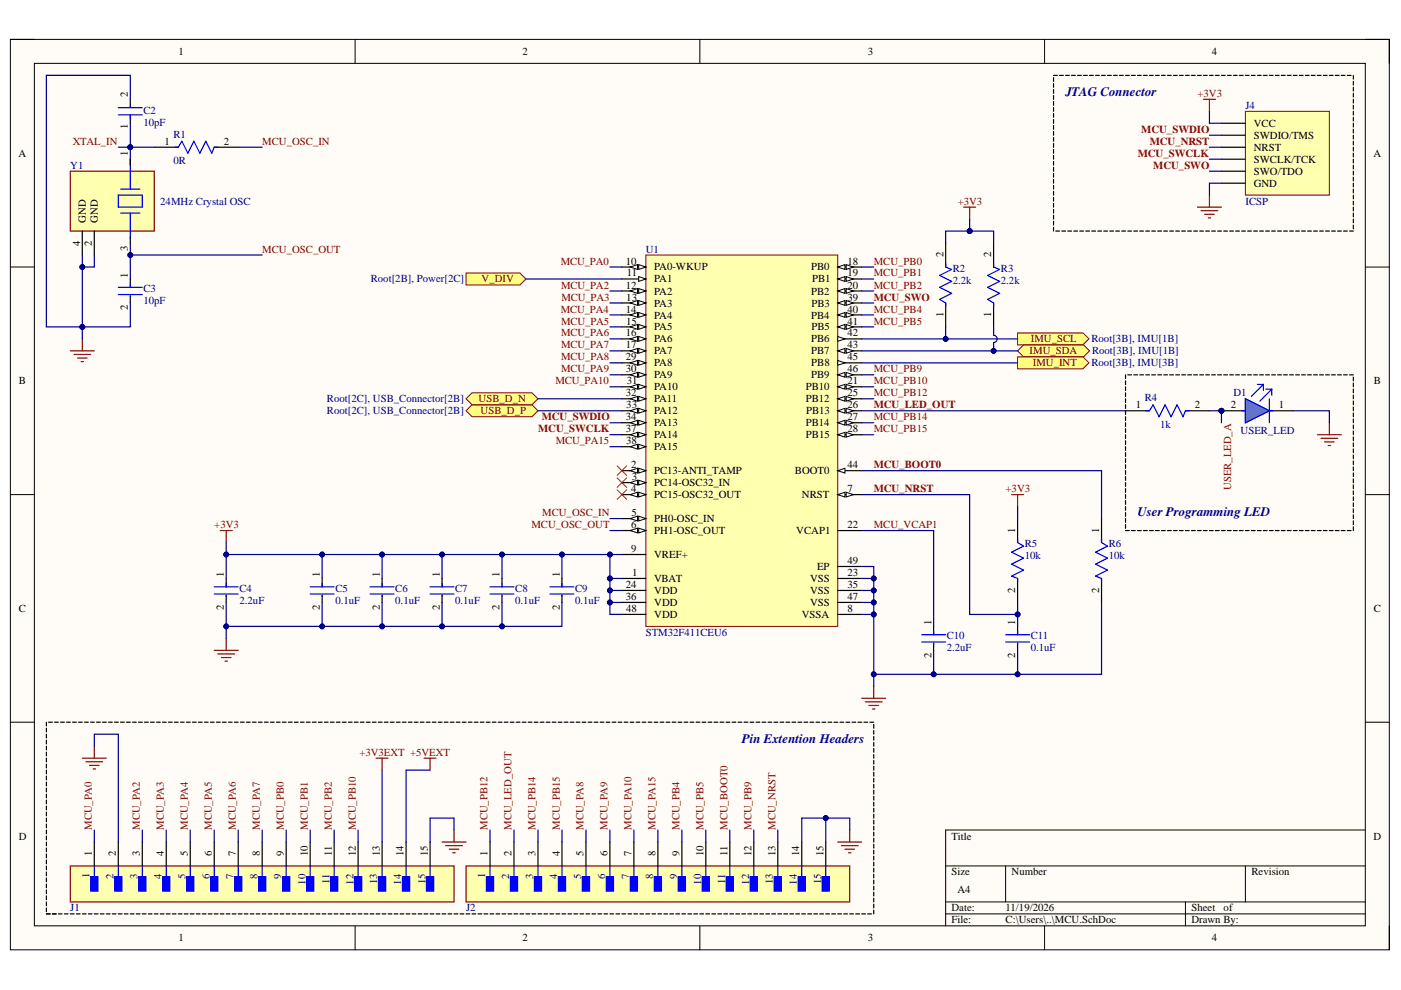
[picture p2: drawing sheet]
<svg xmlns="http://www.w3.org/2000/svg" width="297mm" height="210mm" viewBox="0 0 297 210" stroke-linecap="round" stroke-linejoin="round" font-family="sans-serif">
<defs><g id="words">
<g font-size="2.7" fill="#000080">
<text x="225.9" y="20.5">JTAG Connector</text>
<text x="241.2" y="109.3">User Programming LED</text>
<text x="157.3" y="157.6">Pin Extention Headers</text>
</g>
<g font-size="2.3">
<text x="37.9" y="11.7">1</text>
<text x="110.8" y="11.7">2</text>
<text x="184" y="11.7">3</text>
<text x="257" y="11.7">4</text>
<text x="27.1" y="20.5" transform="rotate(-90 27.1 20.5)">2</text>
<text x="27.1" y="27.3" transform="rotate(-90 27.1 27.3)">1</text>
<text x="265.8" y="26.9">VCC</text>
<text x="265.8" y="29.4">SWDIO/TMS</text>
<text x="3.9" y="33.2">A</text>
<text x="27.1" y="33" transform="rotate(-90 27.1 33)">1</text>
<text x="34.9" y="30.7">1</text>
<text x="47.5" y="30.7">2</text>
<text x="265.8" y="31.9">NRST</text>
<text x="265.8" y="34.5">SWCLK/TCK</text>
<text x="291.2" y="33.2">A</text>
<text x="265.8" y="39.6">GND</text>
<text x="265.8" y="37.1">SWO/TDO</text>
<text x="18.2" y="47.2" transform="rotate(-90 18.2 47.2)">GND</text>
<text x="20.8" y="47.2" transform="rotate(-90 20.8 47.2)">GND</text>
<text x="17" y="52.1" transform="rotate(-90 17 52.1)">4</text>
<text x="19.5" y="52.1" transform="rotate(-90 19.5 52.1)">2</text>
<text x="27.1" y="53.2" transform="rotate(-90 27.1 53.2)">3</text>
<text x="27.1" y="58.9" transform="rotate(-90 27.1 58.9)">1</text>
<text x="132.7" y="56.1">10</text>
<text x="132.9" y="58.6">11</text>
<text x="138.7" y="57.3">PA0-WKUP</text>
<text x="138.7" y="59.9">PA1</text>
<text x="172" y="57.3">PB0</text>
<text x="172.2" y="59.9">PB1</text>
<text x="179.7" y="56.1">18</text>
<text x="179.7" y="58.6">19</text>
<text x="200" y="54.6" transform="rotate(-90 200 54.6)">2</text>
<text x="210.2" y="54.6" transform="rotate(-90 210.2 54.6)">2</text>
<text x="27.1" y="65.8" transform="rotate(-90 27.1 65.8)">2</text>
<text x="132.7" y="61.2">12</text>
<text x="132.8" y="63.7">13</text>
<text x="138.7" y="62.5">PA2</text>
<text x="138.7" y="65">PA3</text>
<text x="172" y="62.5">PB2</text>
<text x="172" y="65">PB3</text>
<text x="179.7" y="61.2">20</text>
<text x="179.7" y="63.7">39</text>
<text x="132.7" y="66.3">14</text>
<text x="132.7" y="71.3">16</text>
<text x="132.7" y="68.8">15</text>
<text x="138.7" y="67.5">PA4</text>
<text x="138.7" y="70.1">PA5</text>
<text x="172" y="67.5">PB4</text>
<text x="172" y="70.1">PB5</text>
<text x="179.7" y="66.3">40</text>
<text x="179.7" y="68.8">41</text>
<text x="179.7" y="71.3">42</text>
<text x="200" y="67.1" transform="rotate(-90 200 67.1)">1</text>
<text x="210.2" y="67.1" transform="rotate(-90 210.2 67.1)">1</text>
<text x="132.7" y="73.9">17</text>
<text x="132.7" y="76.4">29</text>
<text x="138.7" y="72.6">PA6</text>
<text x="138.7" y="75.1">PA7</text>
<text x="138.7" y="77.7">PA8</text>
<text x="172" y="72.6">PB6</text>
<text x="172" y="75.1">PB7</text>
<text x="172" y="77.7">PB8</text>
<text x="179.7" y="73.9">43</text>
<text x="179.7" y="76.4">45</text>
<text x="4" y="81.5">B</text>
<text x="132.7" y="78.9">30</text>
<text x="132.9" y="81.5">31</text>
<text x="138.7" y="80.2">PA9</text>
<text x="138.7" y="82.7">PA10</text>
<text x="170.8" y="82.7">PB10</text>
<text x="172" y="80.2">PB9</text>
<text x="179.7" y="81.5">21</text>
<text x="179.7" y="78.9">46</text>
<text x="291.3" y="81.5">B</text>
<text x="132.7" y="84">32</text>
<text x="132.7" y="89.1">34</text>
<text x="132.8" y="86.6">33</text>
<text x="138.7" y="85.3">PA11</text>
<text x="138.7" y="87.8">PA12</text>
<text x="170.8" y="85.3">PB12</text>
<text x="170.9" y="87.8">PB13</text>
<text x="179.7" y="84">25</text>
<text x="179.7" y="86.6">26</text>
<text x="179.7" y="89.1">27</text>
<text x="240.8" y="86.6">1</text>
<text x="253.4" y="86.6">2</text>
<text x="261" y="86.6">2</text>
<text x="271.2" y="86.6">1</text>
<text x="132.7" y="91.7">37</text>
<text x="132.7" y="94.2">38</text>
<text x="138.7" y="90.4">PA13</text>
<text x="138.7" y="92.9">PA14</text>
<text x="138.7" y="95.5">PA15</text>
<text x="170.8" y="90.4">PB14</text>
<text x="170.9" y="92.9">PB15</text>
<text x="179.7" y="91.7">28</text>
<text x="133.8" y="99.3">2</text>
<text x="133.9" y="101.8">3</text>
<text x="138.7" y="100.5">PC13-ANTI_TAMP</text>
<text x="168.5" y="100.5">BOOT0</text>
<text x="179.7" y="99.3">44</text>
<text x="133.8" y="104.3">4</text>
<text x="138.7" y="103.1">PC14-OSC32_IN</text>
<text x="138.7" y="105.6">PC15-OSC32_OUT</text>
<text x="170" y="105.6">NRST</text>
<text x="179.7" y="104.3">7</text>
<text x="133.8" y="112">6</text>
<text x="133.9" y="109.4">5</text>
<text x="138.7" y="110.7">PH0-OSC_IN</text>
<text x="138.7" y="113.2">PH1-OSC_OUT</text>
<text x="168.8" y="113.2">VCAP1</text>
<text x="179.7" y="112">22</text>
<text x="215.2" y="113" transform="rotate(-90 215.2 113)">1</text>
<text x="233.1" y="113" transform="rotate(-90 233.1 113)">1</text>
<text x="133.8" y="117.1">9</text>
<text x="138.7" y="118.3">VREF+</text>
<text x="179.7" y="119.6">49</text>
<text x="47.5" y="122.4" transform="rotate(-90 47.5 122.4)">1</text>
<text x="67.8" y="122.4" transform="rotate(-90 67.8 122.4)">1</text>
<text x="80.5" y="122.4" transform="rotate(-90 80.5 122.4)">1</text>
<text x="93.2" y="122.4" transform="rotate(-90 93.2 122.4)">1</text>
<text x="105.9" y="122.4" transform="rotate(-90 105.9 122.4)">1</text>
<text x="118.7" y="122.4" transform="rotate(-90 118.7 122.4)">1</text>
<text x="132.7" y="124.7">24</text>
<text x="134" y="122.1">1</text>
<text x="138.7" y="123.4">VBAT</text>
<text x="138.7" y="125.9">VDD</text>
<text x="171.8" y="123.4">VSS</text>
<text x="171.8" y="125.9">VSS</text>
<text x="173.2" y="120.9">EP</text>
<text x="179.7" y="122.1">23</text>
<text x="179.7" y="124.7">35</text>
<text x="215.2" y="125.7" transform="rotate(-90 215.2 125.7)">2</text>
<text x="233.1" y="125.7" transform="rotate(-90 233.1 125.7)">2</text>
<text x="4" y="129.7">C</text>
<text x="47.5" y="129.3" transform="rotate(-90 47.5 129.3)">2</text>
<text x="67.8" y="129.3" transform="rotate(-90 67.8 129.3)">2</text>
<text x="80.5" y="129.3" transform="rotate(-90 80.5 129.3)">2</text>
<text x="93.2" y="129.3" transform="rotate(-90 93.2 129.3)">2</text>
<text x="105.9" y="129.3" transform="rotate(-90 105.9 129.3)">2</text>
<text x="118.7" y="129.3" transform="rotate(-90 118.7 129.3)">2</text>
<text x="132.7" y="127.2">36</text>
<text x="132.7" y="129.7">48</text>
<text x="138.7" y="128.5">VDD</text>
<text x="138.7" y="131">VDD</text>
<text x="170" y="131">VSSA</text>
<text x="171.8" y="128.5">VSS</text>
<text x="179.7" y="129.7">8</text>
<text x="179.7" y="127.2">47</text>
<text x="291.3" y="129.7">C</text>
<text x="197.5" y="132.5" transform="rotate(-90 197.5 132.5)">1</text>
<text x="215.2" y="132.5" transform="rotate(-90 215.2 132.5)">1</text>
<text x="197.5" y="139.4" transform="rotate(-90 197.5 139.4)">2</text>
<text x="215.2" y="139.4" transform="rotate(-90 215.2 139.4)">2</text>
<text x="4" y="178">D</text>
<text x="201.7" y="178">Title</text>
<text x="291.2" y="178">D</text>
<text x="19.5" y="181.6" transform="rotate(-90 19.5 181.6)">1</text>
<text x="24.6" y="181.6" transform="rotate(-90 24.6 181.6)">2</text>
<text x="29.7" y="181.6" transform="rotate(-90 29.7 181.6)">3</text>
<text x="34.7" y="181.6" transform="rotate(-90 34.7 181.6)">4</text>
<text x="39.8" y="181.6" transform="rotate(-90 39.8 181.6)">5</text>
<text x="44.9" y="181.6" transform="rotate(-90 44.9 181.6)">6</text>
<text x="50" y="181.6" transform="rotate(-90 50 181.6)">7</text>
<text x="55.1" y="181.6" transform="rotate(-90 55.1 181.6)">8</text>
<text x="60.2" y="181.6" transform="rotate(-90 60.2 181.6)">9</text>
<text x="65.3" y="181.6" transform="rotate(-90 65.3 181.6)">10</text>
<text x="70.4" y="181.6" transform="rotate(-90 70.4 181.6)">11</text>
<text x="75.4" y="181.6" transform="rotate(-90 75.4 181.6)">12</text>
<text x="80.5" y="181.6" transform="rotate(-90 80.5 181.6)">13</text>
<text x="85.6" y="181.6" transform="rotate(-90 85.6 181.6)">14</text>
<text x="90.7" y="181.6" transform="rotate(-90 90.7 181.6)">15</text>
<text x="103.4" y="181.6" transform="rotate(-90 103.4 181.6)">1</text>
<text x="108.5" y="181.6" transform="rotate(-90 108.5 181.6)">2</text>
<text x="113.5" y="181.6" transform="rotate(-90 113.5 181.6)">3</text>
<text x="118.7" y="181.6" transform="rotate(-90 118.7 181.6)">4</text>
<text x="123.7" y="181.6" transform="rotate(-90 123.7 181.6)">5</text>
<text x="128.8" y="181.6" transform="rotate(-90 128.8 181.6)">6</text>
<text x="133.9" y="181.6" transform="rotate(-90 133.9 181.6)">7</text>
<text x="139" y="181.6" transform="rotate(-90 139 181.6)">8</text>
<text x="144.1" y="181.6" transform="rotate(-90 144.1 181.6)">9</text>
<text x="149.2" y="181.6" transform="rotate(-90 149.2 181.6)">10</text>
<text x="154.2" y="181.6" transform="rotate(-90 154.2 181.6)">11</text>
<text x="159.3" y="181.6" transform="rotate(-90 159.3 181.6)">12</text>
<text x="164.4" y="181.6" transform="rotate(-90 164.4 181.6)">13</text>
<text x="169.5" y="181.6" transform="rotate(-90 169.5 181.6)">14</text>
<text x="174.6" y="181.6" transform="rotate(-90 174.6 181.6)">15</text>
<text x="201.7" y="185.6">Size</text>
<text x="214.5" y="185.6">Number</text>
<text x="265.3" y="185.6">Revision</text>
<text x="203" y="189.4">A4</text>
<text x="201.7" y="193.2">Date:</text>
<text x="201.7" y="195.8">File:</text>
<text x="213.2" y="193.2">11/19/2026</text>
<text x="213.2" y="195.8">C:\Users\..\MCU.SchDoc</text>
<text x="252.6" y="193.2">Sheet</text>
<text x="252.6" y="195.8">Drawn By:</text>
<text x="259.4" y="193.2">of</text>
<text x="37.9" y="199.6">1</text>
<text x="110.8" y="199.6">2</text>
<text x="184" y="199.6">3</text>
<text x="257" y="199.6">4</text>
</g>
<g font-size="2.3" fill="#800000">
<text x="253.9" y="20.5">+3V3</text>
<text x="242" y="28.1">MCU_SWDIO</text>
<text x="15.4" y="30.7">XTAL_IN</text>
<text x="55.6" y="30.7">MCU_OSC_IN</text>
<text x="241.2" y="33.2">MCU_SWCLK</text>
<text x="243.8" y="30.7">MCU_NRST</text>
<text x="244.5" y="35.8">MCU_SWO</text>
<text x="203.1" y="43.4">+3V3</text>
<text x="55.6" y="53.5">MCU_OSC_OUT</text>
<text x="102.1" y="59.9">V_DIV</text>
<text x="118.9" y="56.1">MCU_PA0</text>
<text x="185.2" y="56.1">MCU_PB0</text>
<text x="185.2" y="58.6">MCU_PB1</text>
<text x="119" y="61.2">MCU_PA2</text>
<text x="119" y="63.7">MCU_PA3</text>
<text x="185.2" y="63.7">MCU_SWO</text>
<text x="185.2" y="61.2">MCU_PB2</text>
<text x="118.9" y="66.3">MCU_PA4</text>
<text x="119" y="71.3">MCU_PA6</text>
<text x="119" y="68.8">MCU_PA5</text>
<text x="185.2" y="66.3">MCU_PB4</text>
<text x="185.2" y="68.8">MCU_PB5</text>
<text x="119" y="73.9">MCU_PA7</text>
<text x="119" y="76.4">MCU_PA8</text>
<text x="218.3" y="75.1">IMU_SDA</text>
<text x="218.5" y="72.6">IMU_SCL</text>
<text x="219" y="77.7">IMU_INT</text>
<text x="117.8" y="81.5">MCU_PA10</text>
<text x="119" y="78.9">MCU_PA9</text>
<text x="185.2" y="78.9">MCU_PB9</text>
<text x="185.2" y="81.5">MCU_PB10</text>
<text x="101.5" y="85.3">USB_D_N</text>
<text x="101.9" y="87.8">USB_D_P</text>
<text x="114.9" y="89.1">MCU_SWDIO</text>
<text x="185.2" y="86.6">MCU_LED_OUT</text>
<text x="185.2" y="84">MCU_PB12</text>
<text x="185.2" y="89.1">MCU_PB14</text>
<text x="114.1" y="91.7">MCU_SWCLK</text>
<text x="117.9" y="94.2">MCU_PA15</text>
<text x="185.2" y="91.7">MCU_PB15</text>
<text x="185.2" y="99.3">MCU_BOOT0</text>
<text x="185.2" y="104.3">MCU_NRST</text>
<text x="213.2" y="104.3">+3V3</text>
<text x="261" y="103.9" transform="rotate(-90 261 103.9)">USER_LED_A</text>
<text x="45.4" y="112">+3V3</text>
<text x="112.7" y="112">MCU_OSC_OUT</text>
<text x="114.9" y="109.4">MCU_OSC_IN</text>
<text x="185.2" y="112">MCU_VCAP1</text>
<text x="76.2" y="160.2">+3V3EXT +5VEXT</text>
<text x="19.5" y="176" transform="rotate(-90 19.5 176)">MCU_PA0</text>
<text x="29.7" y="176" transform="rotate(-90 29.7 176)">MCU_PA2</text>
<text x="34.7" y="176" transform="rotate(-90 34.7 176)">MCU_PA3</text>
<text x="39.8" y="176" transform="rotate(-90 39.8 176)">MCU_PA4</text>
<text x="44.9" y="176" transform="rotate(-90 44.9 176)">MCU_PA5</text>
<text x="50" y="176" transform="rotate(-90 50 176)">MCU_PA6</text>
<text x="55.1" y="176" transform="rotate(-90 55.1 176)">MCU_PA7</text>
<text x="60.2" y="176" transform="rotate(-90 60.2 176)">MCU_PB0</text>
<text x="65.3" y="176" transform="rotate(-90 65.3 176)">MCU_PB1</text>
<text x="70.4" y="176" transform="rotate(-90 70.4 176)">MCU_PB2</text>
<text x="75.4" y="176" transform="rotate(-90 75.4 176)">MCU_PB10</text>
<text x="103.4" y="176" transform="rotate(-90 103.4 176)">MCU_PB12</text>
<text x="108.5" y="176" transform="rotate(-90 108.5 176)">MCU_LED_OUT</text>
<text x="113.5" y="176" transform="rotate(-90 113.5 176)">MCU_PB14</text>
<text x="118.7" y="176" transform="rotate(-90 118.7 176)">MCU_PB15</text>
<text x="123.7" y="176" transform="rotate(-90 123.7 176)">MCU_PA8</text>
<text x="128.8" y="176" transform="rotate(-90 128.8 176)">MCU_PA9</text>
<text x="133.9" y="176" transform="rotate(-90 133.9 176)">MCU_PA10</text>
<text x="139" y="176" transform="rotate(-90 139 176)">MCU_PA15</text>
<text x="144.1" y="176" transform="rotate(-90 144.1 176)">MCU_PB4</text>
<text x="149.2" y="176" transform="rotate(-90 149.2 176)">MCU_PB5</text>
<text x="154.2" y="176" transform="rotate(-90 154.2 176)">MCU_BOOT0</text>
<text x="159.3" y="176" transform="rotate(-90 159.3 176)">MCU_PB9</text>
<text x="164.4" y="176" transform="rotate(-90 164.4 176)">MCU_NRST</text>
</g>
<g font-size="2.3" fill="#000080">
<text x="264.1" y="23.1">J4</text>
<text x="30.4" y="24.1">C2</text>
<text x="30.4" y="26.6">10pF</text>
<text x="36.8" y="29.2">R1</text>
<text x="14.9" y="35.8">Y1</text>
<text x="36.8" y="34.8">0R</text>
<text x="34" y="43.4">24MHz Crystal OSC</text>
<text x="264.1" y="43.4">ICSP</text>
<text x="136.9" y="53.5">U1</text>
<text x="78.6" y="59.9">Root[2B], Power[2C]</text>
<text x="202" y="57.6">R2</text>
<text x="212.2" y="57.6">R3</text>
<text x="30.4" y="62">C3</text>
<text x="30.4" y="64.5">10pF</text>
<text x="202" y="60.1">2.2k</text>
<text x="212.2" y="60.1">2.2k</text>
<text x="231.4" y="72.6">Root[3B], IMU[1B]</text>
<text x="231.4" y="77.7">Root[3B], IMU[3B]</text>
<text x="231.5" y="75.1">Root[3B], IMU[1B]</text>
<text x="69.3" y="87.8">Root[2C], USB_Connector[2B]</text>
<text x="69.3" y="85.3">Root[2C], USB_Connector[2B]</text>
<text x="242.7" y="85">R4</text>
<text x="261.5" y="84">D1</text>
<text x="246" y="90.7">1k</text>
<text x="263" y="91.9">USER_LED</text>
<text x="217.3" y="116.1">R5</text>
<text x="217.3" y="118.6">10k</text>
<text x="235.1" y="116.1">R6</text>
<text x="235.1" y="118.6">10k</text>
<text x="50.8" y="125.4">C4</text>
<text x="71.1" y="125.4">C5</text>
<text x="83.8" y="125.4">C6</text>
<text x="96.5" y="125.4">C7</text>
<text x="109.2" y="125.4">C8</text>
<text x="121.9" y="125.4">C9</text>
<text x="50.8" y="128">2.2uF</text>
<text x="71.1" y="128">0.1uF</text>
<text x="83.8" y="128">0.1uF</text>
<text x="96.5" y="128">0.1uF</text>
<text x="109.2" y="128">0.1uF</text>
<text x="121.9" y="128">0.1uF</text>
<text x="136.9" y="134.8">STM32F411CEU6</text>
<text x="200.7" y="135.6">C10</text>
<text x="218.5" y="135.6">C11</text>
<text x="200.7" y="138.1">2.2uF</text>
<text x="218.5" y="138.1">0.1uF</text>
<text x="19" y="186.3" transform="rotate(-90 19 186.3)">1</text>
<text x="24.1" y="186.4" transform="rotate(-90 24.1 186.4)">2</text>
<text x="29.1" y="186.3" transform="rotate(-90 29.1 186.3)">3</text>
<text x="34.2" y="186.5" transform="rotate(-90 34.2 186.5)">4</text>
<text x="39.3" y="186.4" transform="rotate(-90 39.3 186.4)">5</text>
<text x="44.4" y="186.4" transform="rotate(-90 44.4 186.4)">6</text>
<text x="49.5" y="186.4" transform="rotate(-90 49.5 186.4)">7</text>
<text x="54.6" y="186.4" transform="rotate(-90 54.6 186.4)">8</text>
<text x="59.6" y="186.4" transform="rotate(-90 59.6 186.4)">9</text>
<text x="64.8" y="187.6" transform="rotate(-90 64.8 187.6)">10</text>
<text x="69.8" y="187.4" transform="rotate(-90 69.8 187.4)">11</text>
<text x="74.9" y="187.6" transform="rotate(-90 74.9 187.6)">12</text>
<text x="80" y="187.5" transform="rotate(-90 80 187.5)">13</text>
<text x="85.1" y="187.6" transform="rotate(-90 85.1 187.6)">14</text>
<text x="90.2" y="187.5" transform="rotate(-90 90.2 187.5)">15</text>
<text x="102.9" y="186.3" transform="rotate(-90 102.9 186.3)">1</text>
<text x="108" y="186.4" transform="rotate(-90 108 186.4)">2</text>
<text x="113" y="186.3" transform="rotate(-90 113 186.3)">3</text>
<text x="118.2" y="186.5" transform="rotate(-90 118.2 186.5)">4</text>
<text x="123.2" y="186.4" transform="rotate(-90 123.2 186.4)">5</text>
<text x="128.3" y="186.4" transform="rotate(-90 128.3 186.4)">6</text>
<text x="133.4" y="186.4" transform="rotate(-90 133.4 186.4)">7</text>
<text x="138.5" y="186.4" transform="rotate(-90 138.5 186.4)">8</text>
<text x="143.6" y="186.4" transform="rotate(-90 143.6 186.4)">9</text>
<text x="148.7" y="187.6" transform="rotate(-90 148.7 187.6)">10</text>
<text x="153.7" y="187.4" transform="rotate(-90 153.7 187.4)">11</text>
<text x="158.8" y="187.6" transform="rotate(-90 158.8 187.6)">12</text>
<text x="163.9" y="187.5" transform="rotate(-90 163.9 187.5)">13</text>
<text x="169" y="187.6" transform="rotate(-90 169 187.6)">14</text>
<text x="174.1" y="187.5" transform="rotate(-90 174.1 187.5)">15</text>
<text x="14.9" y="193.2">J1</text>
<text x="98.8" y="193.2">J2</text>
</g>
</g></defs>
<path d="M2.2 8.4h292.4v193h-292.4z" fill-rule="evenodd" fill="#fffcf8"/>
<path d="M2.2 8.4h292.4v193h-292.4z" fill="none" stroke="#000" stroke-width=".21"/>
<path d="M7.3 13.4h282.2v182.9h-282.2z" fill-rule="evenodd" fill="#fffcf8"/>
<g fill="none" stroke="#000" stroke-width=".21">
<path d="M2.2 8.4h5.1M7.3 13.4h282.2v182.9h-282.2zM75.3 8.4v5M148.4 8.4v5M221.5 8.4v5M289.5 8.4h5.1v5M2.2 56.6h5.1M289.5 56.6h5.1M2.2 104.9h5.1M289.5 104.9h5.1M2.2 153.1h5.1M289.5 153.1h5.1"/>
<path d="M289.5 176h-89v20.3M75.3 196.3v5.1M148.4 196.3v5.1M200.5 183.6h89M200.5 191.2h89M200.5 193.8h89M213.2 183.6v7.6M221.5 196.3v5.1M251.3 191.2v5.1M264 183.6v7.6M294.6 196.3v5.1"/>
</g>
<path d="M136.9 54.1h40.7v78.7h-40.7z" fill-rule="evenodd" fill="#ffffb0"/>
<path d="M136.9 54.1h40.7v78.7h-40.7z" fill="none" stroke="#800000" stroke-width=".21"/>
<path d="M131.9 99.8h5M131.9 122.6h5" fill="none" stroke="#000" stroke-width=".25"/>
<path d="M135.4 99.3l1.5 .5-1.5 .5z" fill="#f8fcff"/>
<path d="M135.4 99.3l1.5 .5-1.5 .5z" fill="none" stroke="#000" stroke-width=".21"/>
<path d="M133.6 99.8l1.6-.5v1z" fill="#f8fcff"/>
<path d="M133.6 99.8l1.6-.5v1z" fill="none" stroke="#000" stroke-width=".21"/>
<path d="M131.9 102.3h5" fill="none" stroke="#000" stroke-width=".25"/>
<path d="M135.4 101.8l1.5 .5-1.5 .5z" fill="#f8fcff"/>
<path d="M135.4 101.8l1.5 .5-1.5 .5z" fill="none" stroke="#000" stroke-width=".21"/>
<path d="M133.6 102.3l1.6-.5v1z" fill="#f8fcff"/>
<path d="M133.6 102.3l1.6-.5v1z" fill="none" stroke="#000" stroke-width=".21"/>
<path d="M131.9 104.9h5" fill="none" stroke="#000" stroke-width=".25"/>
<path d="M135.4 104.4l1.5 .5-1.5 .5z" fill="#f8fcff"/>
<path d="M135.4 104.4l1.5 .5-1.5 .5z" fill="none" stroke="#000" stroke-width=".21"/>
<path d="M133.6 104.9l1.6-.5v1z" fill="#f8fcff"/>
<path d="M133.6 104.9l1.6-.5v1z" fill="none" stroke="#000" stroke-width=".21"/>
<path d="M131.9 110h5" fill="none" stroke="#000" stroke-width=".25"/>
<path d="M135.4 109.4l1.5 .6-1.5 .5z" fill="#f8fcff"/>
<path d="M135.4 109.4l1.5 .6-1.5 .5z" fill="none" stroke="#000" stroke-width=".21"/>
<path d="M133.6 110l1.6-.6v1.1z" fill="#f8fcff"/>
<path d="M133.6 110l1.6-.6v1.1z" fill="none" stroke="#000" stroke-width=".21"/>
<path d="M131.9 112.5h5" fill="none" stroke="#000" stroke-width=".25"/>
<path d="M135.4 112l1.5 .5-1.5 .5z" fill="#f8fcff"/>
<path d="M135.4 112l1.5 .5-1.5 .5z" fill="none" stroke="#000" stroke-width=".21"/>
<path d="M133.6 112.5l1.6-.5v1z" fill="#f8fcff"/>
<path d="M133.6 112.5l1.6-.5v1z" fill="none" stroke="#000" stroke-width=".21"/>
<path d="M177.6 104.9h5.1" fill="none" stroke="#000" stroke-width=".25"/>
<path d="M177.6 104.9l1.5-.5v1z" fill="#f8fcff"/>
<path d="M177.6 104.9l1.5-.5v1z" fill="none" stroke="#000" stroke-width=".21"/>
<path d="M179.4 104.4l1.5 .5-1.5 .5z" fill="#f8fcff"/>
<path d="M179.4 104.4l1.5 .5-1.5 .5z" fill="none" stroke="#000" stroke-width=".21"/>
<path d="M131.9 56.6h5M131.9 117.6h5M177.6 130.3h5.1" fill="none" stroke="#000" stroke-width=".25"/>
<path d="M135.4 56.1l1.5 .5-1.5 .5z" fill="#f8fcff"/>
<path d="M135.4 56.1l1.5 .5-1.5 .5z" fill="none" stroke="#000" stroke-width=".21"/>
<path d="M133.6 56.6l1.6-.5v1z" fill="#f8fcff"/>
<path d="M133.6 56.6l1.6-.5v1z" fill="none" stroke="#000" stroke-width=".21"/>
<path d="M131.9 59.1h5" fill="none" stroke="#000" stroke-width=".25"/>
<path d="M135.4 58.6l1.5 .5-1.5 .6z" fill="#f8fcff"/>
<path d="M135.4 58.6l1.5 .5-1.5 .6z" fill="none" stroke="#000" stroke-width=".21"/>
<path d="M131.9 61.7h5" fill="none" stroke="#000" stroke-width=".25"/>
<path d="M135.4 61.2l1.5 .5-1.5 .5z" fill="#f8fcff"/>
<path d="M135.4 61.2l1.5 .5-1.5 .5z" fill="none" stroke="#000" stroke-width=".21"/>
<path d="M133.6 61.7l1.6-.5v1z" fill="#f8fcff"/>
<path d="M133.6 61.7l1.6-.5v1z" fill="none" stroke="#000" stroke-width=".21"/>
<path d="M131.9 64.2h5" fill="none" stroke="#000" stroke-width=".25"/>
<path d="M135.4 63.7l1.5 .5-1.5 .5z" fill="#f8fcff"/>
<path d="M135.4 63.7l1.5 .5-1.5 .5z" fill="none" stroke="#000" stroke-width=".21"/>
<path d="M133.6 64.2l1.6-.5v1z" fill="#f8fcff"/>
<path d="M133.6 64.2l1.6-.5v1z" fill="none" stroke="#000" stroke-width=".21"/>
<path d="M131.9 66.8h5" fill="none" stroke="#000" stroke-width=".25"/>
<path d="M135.4 66.3l1.5 .5-1.5 .5z" fill="#f8fcff"/>
<path d="M135.4 66.3l1.5 .5-1.5 .5z" fill="none" stroke="#000" stroke-width=".21"/>
<path d="M133.6 66.8l1.6-.5v1z" fill="#f8fcff"/>
<path d="M133.6 66.8l1.6-.5v1z" fill="none" stroke="#000" stroke-width=".21"/>
<path d="M131.9 69.3h5" fill="none" stroke="#000" stroke-width=".25"/>
<path d="M135.4 68.8l1.5 .5-1.5 .5z" fill="#f8fcff"/>
<path d="M135.4 68.8l1.5 .5-1.5 .5z" fill="none" stroke="#000" stroke-width=".21"/>
<path d="M133.6 69.3l1.6-.5v1z" fill="#f8fcff"/>
<path d="M133.6 69.3l1.6-.5v1z" fill="none" stroke="#000" stroke-width=".21"/>
<path d="M131.9 71.9h5" fill="none" stroke="#000" stroke-width=".25"/>
<path d="M135.4 71.3l1.5 .6-1.5 .5z" fill="#f8fcff"/>
<path d="M135.4 71.3l1.5 .6-1.5 .5z" fill="none" stroke="#000" stroke-width=".21"/>
<path d="M133.6 71.9l1.6-.6v1.1z" fill="#f8fcff"/>
<path d="M133.6 71.9l1.6-.6v1.1z" fill="none" stroke="#000" stroke-width=".21"/>
<path d="M131.9 74.4h5" fill="none" stroke="#000" stroke-width=".25"/>
<path d="M135.4 73.9l1.5 .5-1.5 .5z" fill="#f8fcff"/>
<path d="M135.4 73.9l1.5 .5-1.5 .5z" fill="none" stroke="#000" stroke-width=".21"/>
<path d="M133.6 74.4l1.6-.5v1z" fill="#f8fcff"/>
<path d="M133.6 74.4l1.6-.5v1z" fill="none" stroke="#000" stroke-width=".21"/>
<path d="M177.6 56.6h5.1" fill="none" stroke="#000" stroke-width=".25"/>
<path d="M177.6 56.6l1.5-.5v1z" fill="#f8fcff"/>
<path d="M177.6 56.6l1.5-.5v1z" fill="none" stroke="#000" stroke-width=".21"/>
<path d="M179.4 56.1l1.5 .5-1.5 .5z" fill="#f8fcff"/>
<path d="M179.4 56.1l1.5 .5-1.5 .5z" fill="none" stroke="#000" stroke-width=".21"/>
<path d="M177.6 59.2h5.1" fill="none" stroke="#000" stroke-width=".25"/>
<path d="M177.6 59.2l1.5-.6v1.1z" fill="#f8fcff"/>
<path d="M177.6 59.2l1.5-.6v1.1z" fill="none" stroke="#000" stroke-width=".21"/>
<path d="M179.4 58.6l1.5 .6-1.5 .5z" fill="#f8fcff"/>
<path d="M179.4 58.6l1.5 .6-1.5 .5z" fill="none" stroke="#000" stroke-width=".21"/>
<path d="M177.6 61.7h5.1" fill="none" stroke="#000" stroke-width=".25"/>
<path d="M177.6 61.7l1.5-.5v1z" fill="#f8fcff"/>
<path d="M177.6 61.7l1.5-.5v1z" fill="none" stroke="#000" stroke-width=".21"/>
<path d="M179.4 61.2l1.5 .5-1.5 .5z" fill="#f8fcff"/>
<path d="M179.4 61.2l1.5 .5-1.5 .5z" fill="none" stroke="#000" stroke-width=".21"/>
<path d="M177.6 82h5.1" fill="none" stroke="#000" stroke-width=".25"/>
<path d="M177.6 82l1.5-.5v1z" fill="#f8fcff"/>
<path d="M177.6 82l1.5-.5v1z" fill="none" stroke="#000" stroke-width=".21"/>
<path d="M179.4 81.5l1.5 .5-1.5 .5z" fill="#f8fcff"/>
<path d="M179.4 81.5l1.5 .5-1.5 .5z" fill="none" stroke="#000" stroke-width=".21"/>
<path d="M177.6 84.6h5.1M177.6 112.5h5.1M131.9 125.2h5M177.6 122.6h5.1" fill="none" stroke="#000" stroke-width=".25"/>
<path d="M177.6 84.6l1.5-.6v1.1z" fill="#f8fcff"/>
<path d="M177.6 84.6l1.5-.6v1.1z" fill="none" stroke="#000" stroke-width=".21"/>
<path d="M179.4 84l1.5 .6-1.5 .5z" fill="#f8fcff"/>
<path d="M179.4 84l1.5 .6-1.5 .5z" fill="none" stroke="#000" stroke-width=".21"/>
<path d="M177.6 87.1h5.1" fill="none" stroke="#000" stroke-width=".25"/>
<path d="M177.6 87.1l1.5-.5v1z" fill="#f8fcff"/>
<path d="M177.6 87.1l1.5-.5v1z" fill="none" stroke="#000" stroke-width=".21"/>
<path d="M179.4 86.6l1.5 .5-1.5 .5z" fill="#f8fcff"/>
<path d="M179.4 86.6l1.5 .5-1.5 .5z" fill="none" stroke="#000" stroke-width=".21"/>
<path d="M177.6 89.6h5.1" fill="none" stroke="#000" stroke-width=".25"/>
<path d="M177.6 89.6l1.5-.5v1z" fill="#f8fcff"/>
<path d="M177.6 89.6l1.5-.5v1z" fill="none" stroke="#000" stroke-width=".21"/>
<path d="M179.4 89.1l1.5 .5-1.5 .5z" fill="#f8fcff"/>
<path d="M179.4 89.1l1.5 .5-1.5 .5z" fill="none" stroke="#000" stroke-width=".21"/>
<path d="M177.6 92.2h5.1" fill="none" stroke="#000" stroke-width=".25"/>
<path d="M177.6 92.2l1.5-.5v1z" fill="#f8fcff"/>
<path d="M177.6 92.2l1.5-.5v1z" fill="none" stroke="#000" stroke-width=".21"/>
<path d="M179.4 91.7l1.5 .5-1.5 .5z" fill="#f8fcff"/>
<path d="M179.4 91.7l1.5 .5-1.5 .5z" fill="none" stroke="#000" stroke-width=".21"/>
<path d="M131.9 76.9h5" fill="none" stroke="#000" stroke-width=".25"/>
<path d="M135.4 76.4l1.5 .5-1.5 .5z" fill="#f8fcff"/>
<path d="M135.4 76.4l1.5 .5-1.5 .5z" fill="none" stroke="#000" stroke-width=".21"/>
<path d="M133.6 76.9l1.6-.5v1z" fill="#f8fcff"/>
<path d="M133.6 76.9l1.6-.5v1z" fill="none" stroke="#000" stroke-width=".21"/>
<path d="M131.9 79.5h5" fill="none" stroke="#000" stroke-width=".25"/>
<path d="M135.4 79l1.5 .5-1.5 .5z" fill="#f8fcff"/>
<path d="M135.4 79l1.5 .5-1.5 .5z" fill="none" stroke="#000" stroke-width=".21"/>
<path d="M133.6 79.5l1.6-.5v1z" fill="#f8fcff"/>
<path d="M133.6 79.5l1.6-.5v1z" fill="none" stroke="#000" stroke-width=".21"/>
<path d="M131.9 82h5" fill="none" stroke="#000" stroke-width=".25"/>
<path d="M135.4 81.5l1.5 .5-1.5 .5z" fill="#f8fcff"/>
<path d="M135.4 81.5l1.5 .5-1.5 .5z" fill="none" stroke="#000" stroke-width=".21"/>
<path d="M133.6 82l1.6-.5v1z" fill="#f8fcff"/>
<path d="M133.6 82l1.6-.5v1z" fill="none" stroke="#000" stroke-width=".21"/>
<path d="M131.9 84.6h5" fill="none" stroke="#000" stroke-width=".25"/>
<path d="M135.4 84l1.5 .6-1.5 .5z" fill="#f8fcff"/>
<path d="M135.4 84l1.5 .6-1.5 .5z" fill="none" stroke="#000" stroke-width=".21"/>
<path d="M133.6 84.6l1.6-.6v1.1z" fill="#f8fcff"/>
<path d="M133.6 84.6l1.6-.6v1.1z" fill="none" stroke="#000" stroke-width=".21"/>
<path d="M131.9 87.1h5" fill="none" stroke="#000" stroke-width=".25"/>
<path d="M135.4 86.6l1.5 .5-1.5 .5z" fill="#f8fcff"/>
<path d="M135.4 86.6l1.5 .5-1.5 .5z" fill="none" stroke="#000" stroke-width=".21"/>
<path d="M133.6 87.1l1.6-.5v1z" fill="#f8fcff"/>
<path d="M133.6 87.1l1.6-.5v1z" fill="none" stroke="#000" stroke-width=".21"/>
<path d="M131.9 89.6h5" fill="none" stroke="#000" stroke-width=".25"/>
<path d="M135.4 89.1l1.5 .5-1.5 .5z" fill="#f8fcff"/>
<path d="M135.4 89.1l1.5 .5-1.5 .5z" fill="none" stroke="#000" stroke-width=".21"/>
<path d="M133.6 89.6l1.6-.5v1z" fill="#f8fcff"/>
<path d="M133.6 89.6l1.6-.5v1z" fill="none" stroke="#000" stroke-width=".21"/>
<path d="M131.9 92.2h5M131.9 127.7h5M177.6 125.2h5.1" fill="none" stroke="#000" stroke-width=".25"/>
<path d="M135.4 91.7l1.5 .5-1.5 .5z" fill="#f8fcff"/>
<path d="M135.4 91.7l1.5 .5-1.5 .5z" fill="none" stroke="#000" stroke-width=".21"/>
<path d="M133.6 92.2l1.6-.5v1z" fill="#f8fcff"/>
<path d="M133.6 92.2l1.6-.5v1z" fill="none" stroke="#000" stroke-width=".21"/>
<path d="M131.9 94.7h5" fill="none" stroke="#000" stroke-width=".25"/>
<path d="M135.4 94.2l1.5 .5-1.5 .5z" fill="#f8fcff"/>
<path d="M135.4 94.2l1.5 .5-1.5 .5z" fill="none" stroke="#000" stroke-width=".21"/>
<path d="M133.6 94.7l1.6-.5v1z" fill="#f8fcff"/>
<path d="M133.6 94.7l1.6-.5v1z" fill="none" stroke="#000" stroke-width=".21"/>
<path d="M177.6 64.2h5.1" fill="none" stroke="#000" stroke-width=".25"/>
<path d="M177.6 64.2l1.5-.5v1z" fill="#f8fcff"/>
<path d="M177.6 64.2l1.5-.5v1z" fill="none" stroke="#000" stroke-width=".21"/>
<path d="M179.4 63.7l1.5 .5-1.5 .5z" fill="#f8fcff"/>
<path d="M179.4 63.7l1.5 .5-1.5 .5z" fill="none" stroke="#000" stroke-width=".21"/>
<path d="M177.6 66.8h5.1" fill="none" stroke="#000" stroke-width=".25"/>
<path d="M177.6 66.8l1.5-.5v1z" fill="#f8fcff"/>
<path d="M177.6 66.8l1.5-.5v1z" fill="none" stroke="#000" stroke-width=".21"/>
<path d="M179.4 66.3l1.5 .5-1.5 .5z" fill="#f8fcff"/>
<path d="M179.4 66.3l1.5 .5-1.5 .5z" fill="none" stroke="#000" stroke-width=".21"/>
<path d="M177.6 69.3h5.1" fill="none" stroke="#000" stroke-width=".25"/>
<path d="M177.6 69.3l1.5-.5v1z" fill="#f8fcff"/>
<path d="M177.6 69.3l1.5-.5v1z" fill="none" stroke="#000" stroke-width=".21"/>
<path d="M179.4 68.8l1.5 .5-1.5 .5z" fill="#f8fcff"/>
<path d="M179.4 68.8l1.5 .5-1.5 .5z" fill="none" stroke="#000" stroke-width=".21"/>
<path d="M177.6 71.9h5.1" fill="none" stroke="#000" stroke-width=".25"/>
<path d="M177.6 71.3l1.5 .6-1.5 .5z" fill="#f8fcff"/>
<path d="M177.6 71.3l1.5 .6-1.5 .5z" fill="none" stroke="#000" stroke-width=".21"/>
<path d="M177.6 74.4h5.1" fill="none" stroke="#000" stroke-width=".25"/>
<path d="M177.6 74.4l1.5-.5v1z" fill="#f8fcff"/>
<path d="M177.6 74.4l1.5-.5v1z" fill="none" stroke="#000" stroke-width=".21"/>
<path d="M179.4 73.9l1.5 .5-1.5 .5z" fill="#f8fcff"/>
<path d="M179.4 73.9l1.5 .5-1.5 .5z" fill="none" stroke="#000" stroke-width=".21"/>
<path d="M177.6 99.8h5.1" fill="none" stroke="#000" stroke-width=".25"/>
<path d="M177.6 99.8l1.5-.5v1z" fill="#f8fcff"/>
<path d="M177.6 99.8l1.5-.5v1z" fill="none" stroke="#000" stroke-width=".21"/>
<path d="M177.6 76.9h5.1" fill="none" stroke="#000" stroke-width=".25"/>
<path d="M177.6 76.4l1.5 .5-1.5 .5z" fill="#f8fcff"/>
<path d="M177.6 76.4l1.5 .5-1.5 .5z" fill="none" stroke="#000" stroke-width=".21"/>
<path d="M177.6 79.5h5.1" fill="none" stroke="#000" stroke-width=".25"/>
<path d="M177.6 79.5l1.5-.5v1z" fill="#f8fcff"/>
<path d="M177.6 79.5l1.5-.5v1z" fill="none" stroke="#000" stroke-width=".21"/>
<path d="M179.4 79l1.5 .5-1.5 .5z" fill="#f8fcff"/>
<path d="M179.4 79l1.5 .5-1.5 .5z" fill="none" stroke="#000" stroke-width=".21"/>
<g fill="none" stroke="#000" stroke-width=".25">
<path d="M215.7 109.9v5.1M233.5 109.9v5.1M48 122.6v1.8M48 126.2v1.5M68.3 122.6v1.8M68.3 126.2v1.5M81 122.6v1.8M81 126.2v1.5M93.7 122.6v1.8M93.7 126.2v1.5M106.4 122.6v1.8M106.4 126.2v1.5"/>
<path d="M119.1 122.6v1.8M119.1 126.2v1.5M131.9 130.3h5M177.6 127.7h5.1M177.6 120.1h5.1M197.9 132.8v1.8M197.9 136.4v1.5M215.7 122.6v5.1M215.7 132.8v1.8M215.7 136.4v1.5M233.5 122.6v5.1"/>
</g>
<g fill="none" stroke="#800000" stroke-width=".25">
<path d="M46.7 112.5h2.5M48 112.5v2.5M214.5 104.9h2.5M215.7 104.9v2.5M45.4 137.9h5.1M46.2 138.6h3.5M46.9 139.4h2.1M48 135.3v2.6M47.7 140.2h.5M182.7 148h5.1M183.5 148.8h3.5M184.2 149.6h2.1"/>
<path d="M185 150.3h.5M185.2 145.5v2.5"/>
</g>
<g fill="none" stroke="#00f" stroke-width=".25">
<path d="M215.7 114.3v.7l1.3 .8-2.5 1.3 2.5 1.2-2.5 1.3 2.5 1.3-2.5 1.2 1.2 .5v.8M233.5 114.3v.7l1.3 .8-2.5 1.3 2.5 1.2-2.5 1.3 2.5 1.3-2.5 1.2 1.2 .5v.8M45.4 124.4h5.1M45.4 125.9h5.1M48 123.7v.7M48 126.2v.3M65.8 124.4h5M65.8 125.9h5M68.3 123.7v.7M68.3 126.2v.3M78.5 124.4h5.1M78.5 125.9h5.1"/>
<path d="M81 123.7v.7M81 126.2v.3M91.2 124.4h5.1M91.2 125.9h5.1M93.7 123.7v.7M93.7 126.2v.3M103.9 124.4h5.1M103.9 125.9h5.1M106.4 123.7v.7M106.4 126.2v.3M116.6 124.4h5.1M116.6 125.9h5.1"/>
<path d="M119.1 123.7v.7M119.1 126.2v.3M195.4 134.6h5.1M195.4 136.1h5.1M197.9 133.8v.8M197.9 136.4v.2M213.2 134.6h5.1M213.2 136.1h5.1M215.7 133.8v.8M215.7 136.4v.2"/>
</g>
<path d="M14.9 36.3h17.8v12.7h-17.8z" fill-rule="evenodd" fill="#ffffb0"/>
<path d="M14.9 36.3h17.8v12.7h-17.8zM14.9 74.4h5.1M15.7 75.2h3.5M16.4 75.9h2.1M17.2 76.7h.5M17.5 71.9v2.5" fill="none" stroke="#800000" stroke-width=".25"/>
<g fill="none" stroke="#00f" stroke-width=".25">
<path d="M25.1 24.4h5.1M25.1 22.8h5.1M27.6 22.3v.3M27.6 24.4v.7M27.6 33.8v6.3M37 31.2h.8l.8-1.3 1.2 2.6 1.3-2.6 1.3 2.6 1.2-2.6 1.3 2.6 .5-1.3h.8M25.1 41.4h5.1v2.5h-5.1zM25.6 40.1h4.1M25.6 45.2h4.1M27.6 45.2v5.3M25.1 60.9h5.1M25.1 62.5h5.1"/>
<path d="M27.6 60.2v.7M27.6 62.7v.3"/>
</g>
<path d="M27.6 21.1v1.5M27.6 24.4v1.7M27.6 33.8v1.2M32.7 31.2h5.1M45.4 31.2h5.1M17.5 49v5.1M20 49v5.1M27.6 50.3v1.2M27.6 59.1v1.8M27.6 62.7v1.5" fill="none" stroke="#000" stroke-width=".25"/>
<path d="M100.1 85.8h12.7l1.3 1.3-1.3 1.3h-12.7l-1.3-1.3z" fill-rule="evenodd" fill="#ffff80"/>
<path d="M100.1 85.8h12.7l1.3 1.3-1.3 1.3h-12.7l-1.3-1.3z" fill="none" stroke="#800000" stroke-width=".21"/>
<path d="M98.8 84.6l1.3-1.3h12.7l1.3 1.3-1.3 1.2h-12.7z" fill-rule="evenodd" fill="#ffff80"/>
<path d="M98.8 84.6l1.3-1.3h12.7l1.3 1.3-1.3 1.2h-12.7z" fill="none" stroke="#800000" stroke-width=".21"/>
<circle cx="259" cy="87.1" r=".51" fill="#000080"/>
<circle cx="259" cy="87.1" r=".51" fill="none" stroke="#000080" stroke-width=".21"/>
<path d="M259 87.1h5" fill="none" stroke="#000" stroke-width=".25"/>
<circle cx="259" cy="87.1" r=".51" fill="#000080"/>
<circle cx="259" cy="87.1" r=".51" fill="none" stroke="#000080" stroke-width=".21"/>
<path d="M238.6 87.1h5.1M251.3 87.1h5.1M269.1 87.1h5.1" fill="none" stroke="#000" stroke-width=".25"/>
<path d="M242.9 87.1h.8l.8-1.3 1.3 2.6 1.2-2.6 1.3 2.6 1.3-2.6 1.2 2.6 .5-1.3h.8M263.3 87.1h.7M264 84.6l5.1 2.5-5.1 2.5zM266.6 81.5h1.3M267.9 81.5l-2.6 2.5M267.9 81.5v1.3M268.4 82.5h1.2M269.1 84.6v5M269.1 87.1h.8M269.6 82.5l-2.5 2.6M269.6 82.5v1.3" fill="none" stroke="#00f" stroke-width=".25"/>
<path d="M264 84.6l5.1 2.5-5.1 2.5z" fill="#3d85c6"/>
<path d="M264 84.6l5.1 2.5-5.1 2.5z" fill="none" stroke="#00f" stroke-width=".25"/>
<path d="M279.3 92.2h5.1M280.1 92.9h3.5M280.8 93.7h2.1M281.6 94.5h.5M281.8 89.6v2.6" fill="none" stroke="#800000" stroke-width=".25"/>
<path d="M215.7 70.6h13.9l1.3 1.3-1.3 1.2h-13.9z" fill-rule="evenodd" fill="#ffff80"/>
<path d="M215.7 70.6h13.9l1.3 1.3-1.3 1.2h-13.9z" fill="none" stroke="#800000" stroke-width=".21"/>
<path d="M215.7 74.4l1.3-1.3h12.7l1.3 1.3-1.3 1.3h-12.7z" fill-rule="evenodd" fill="#ffff80"/>
<path d="M215.7 74.4l1.3-1.3h12.7l1.3 1.3-1.3 1.3h-12.7z" fill="none" stroke="#800000" stroke-width=".21"/>
<path d="M215.7 75.7h13.9l1.3 1.2-1.3 1.3h-13.9z" fill-rule="evenodd" fill="#ffff80"/>
<path d="M215.7 75.7h13.9l1.3 1.2-1.3 1.3h-13.9z" fill="none" stroke="#800000" stroke-width=".21"/>
<path d="M200.5 51.5v5.1M210.7 51.5v5.1M200.5 64.2v5.1M210.7 64.2v5.1" fill="none" stroke="#000" stroke-width=".25"/>
<path d="M200.5 55.8v.8l1.3 .5-2.6 1.3 2.6 1.3-2.6 1.2 2.6 1.3-2.6 1.3 1.3 .7v.8M210.7 55.8v.8l1.2 .5-2.5 1.3 2.5 1.3-2.5 1.2 2.5 1.3-2.5 1.3 1.3 .7v.8" fill="none" stroke="#00f" stroke-width=".25"/>
<path d="M255.2 21.1h2.5M256.4 21.1v2.5M204.3 43.9h2.6M205.6 43.9v2.6M253.9 43.9h5.1M254.6 44.7h3.6M255.4 45.4h2M256.2 46.2h.5M256.4 41.4v2.5" fill="none" stroke="#800000" stroke-width=".25"/>
<path d="M130.8 98.8l2.1 2M132.9 98.8l-2.1 2M130.8 101.3l2.1 2M130.8 103.9l2.1 2M132.9 101.3l-2.1 2M132.9 103.9l-2.1 2" fill="none" stroke="#f00" stroke-width=".21"/>
<path d="M98.8 57.9h11.4l1.3 1.2-1.3 1.3h-11.4z" fill-rule="evenodd" fill="#ffff80"/>
<path d="M98.8 57.9h11.4l1.3 1.2-1.3 1.3h-11.4z" fill="none" stroke="#800000" stroke-width=".21"/>
<path d="M14.9 183.6h81.4v7.6h-81.4z" fill-rule="evenodd" fill="#ffffb0"/>
<path d="M14.9 183.6h81.4v7.6h-81.4z" fill="none" stroke="#800000" stroke-width=".25"/>
<path d="M19.2 185.9h1.6v3h-1.6z" fill-rule="evenodd" fill="#00f"/>
<path d="M19.2 185.9h1.6v3h-1.6zM20 183.6v3.1" fill="none" stroke="#00f" stroke-width=".25"/>
<path d="M24.3 185.9h1.5v3h-1.5z" fill-rule="evenodd" fill="#00f"/>
<path d="M24.3 185.9h1.5v3h-1.5zM25.1 183.6v3.1" fill="none" stroke="#00f" stroke-width=".25"/>
<path d="M29.4 185.9h1.5v3h-1.5z" fill-rule="evenodd" fill="#00f"/>
<path d="M29.4 185.9h1.5v3h-1.5zM30.2 183.6v3.1" fill="none" stroke="#00f" stroke-width=".25"/>
<path d="M34.5 185.9h1.5v3h-1.5z" fill-rule="evenodd" fill="#00f"/>
<path d="M34.5 185.9h1.5v3h-1.5zM35.2 183.6v3.1" fill="none" stroke="#00f" stroke-width=".25"/>
<path d="M39.6 185.9h1.5v3h-1.5z" fill-rule="evenodd" fill="#00f"/>
<path d="M39.6 185.9h1.5v3h-1.5zM40.3 183.6v3.1" fill="none" stroke="#00f" stroke-width=".25"/>
<path d="M44.7 185.9h1.5v3h-1.5z" fill-rule="evenodd" fill="#00f"/>
<path d="M44.7 185.9h1.5v3h-1.5zM45.4 183.6v3.1" fill="none" stroke="#00f" stroke-width=".25"/>
<path d="M49.7 185.9h1.6v3h-1.6z" fill-rule="evenodd" fill="#00f"/>
<path d="M49.7 185.9h1.6v3h-1.6zM50.5 183.6v3.1" fill="none" stroke="#00f" stroke-width=".25"/>
<path d="M54.8 185.9h1.5v3h-1.5z" fill-rule="evenodd" fill="#00f"/>
<path d="M54.8 185.9h1.5v3h-1.5zM55.6 183.6v3.1" fill="none" stroke="#00f" stroke-width=".25"/>
<path d="M59.9 185.9h1.5v3h-1.5z" fill-rule="evenodd" fill="#00f"/>
<path d="M59.9 185.9h1.5v3h-1.5zM60.7 183.6v3.1" fill="none" stroke="#00f" stroke-width=".25"/>
<path d="M65 185.9h1.5v3h-1.5z" fill-rule="evenodd" fill="#00f"/>
<path d="M65 185.9h1.5v3h-1.5zM65.8 183.6v3.1" fill="none" stroke="#00f" stroke-width=".25"/>
<path d="M70.1 185.9h1.5v3h-1.5z" fill-rule="evenodd" fill="#00f"/>
<path d="M70.1 185.9h1.5v3h-1.5zM70.8 183.6v3.1" fill="none" stroke="#00f" stroke-width=".25"/>
<path d="M75.2 185.9h1.5v3h-1.5z" fill-rule="evenodd" fill="#00f"/>
<path d="M75.2 185.9h1.5v3h-1.5zM75.9 183.6v3.1" fill="none" stroke="#00f" stroke-width=".25"/>
<path d="M80.2 185.9h1.6v3h-1.6z" fill-rule="evenodd" fill="#00f"/>
<path d="M80.2 185.9h1.6v3h-1.6zM81 183.6v3.1" fill="none" stroke="#00f" stroke-width=".25"/>
<path d="M85.3 185.9h1.6v3h-1.6z" fill-rule="evenodd" fill="#00f"/>
<path d="M85.3 185.9h1.6v3h-1.6zM86.1 183.6v3.1" fill="none" stroke="#00f" stroke-width=".25"/>
<path d="M90.4 185.9h1.5v3h-1.5z" fill-rule="evenodd" fill="#00f"/>
<path d="M90.4 185.9h1.5v3h-1.5zM91.2 183.6v3.1" fill="none" stroke="#00f" stroke-width=".25"/>
<g fill="none" stroke="#000" stroke-width=".25">
<path d="M20 178.5v5.1M25.1 178.5v5.1M30.2 178.5v5.1M35.2 178.5v5.1M40.3 178.5v5.1M45.4 178.5v5.1M50.5 178.5v5.1M55.6 178.5v5.1M60.7 178.5v5.1M65.8 178.5v5.1M70.8 178.5v5.1M75.9 178.5v5.1"/>
<path d="M81 178.5v5.1M86.1 178.5v5.1M91.2 178.5v5.1"/>
</g>
<path d="M98.8 183.6h81.4v7.6h-81.4z" fill-rule="evenodd" fill="#ffffb0"/>
<path d="M98.8 183.6h81.4v7.6h-81.4z" fill="none" stroke="#800000" stroke-width=".25"/>
<path d="M103.1 185.9h1.6v3h-1.6z" fill-rule="evenodd" fill="#00f"/>
<path d="M103.1 185.9h1.6v3h-1.6zM103.9 183.6v3.1" fill="none" stroke="#00f" stroke-width=".25"/>
<path d="M108.2 185.9h1.5v3h-1.5z" fill-rule="evenodd" fill="#00f"/>
<path d="M108.2 185.9h1.5v3h-1.5zM109 183.6v3.1" fill="none" stroke="#00f" stroke-width=".25"/>
<path d="M113.3 185.9h1.5v3h-1.5z" fill-rule="evenodd" fill="#00f"/>
<path d="M113.3 185.9h1.5v3h-1.5zM114.1 183.6v3.1" fill="none" stroke="#00f" stroke-width=".25"/>
<path d="M118.4 185.9h1.5v3h-1.5z" fill-rule="evenodd" fill="#00f"/>
<path d="M118.4 185.9h1.5v3h-1.5zM119.1 183.6v3.1" fill="none" stroke="#00f" stroke-width=".25"/>
<path d="M123.5 185.9h1.5v3h-1.5z" fill-rule="evenodd" fill="#00f"/>
<path d="M123.5 185.9h1.5v3h-1.5zM124.2 183.6v3.1" fill="none" stroke="#00f" stroke-width=".25"/>
<path d="M128.5 185.9h1.6v3h-1.6z" fill-rule="evenodd" fill="#00f"/>
<path d="M128.5 185.9h1.6v3h-1.6zM129.3 183.6v3.1" fill="none" stroke="#00f" stroke-width=".25"/>
<path d="M133.6 185.9h1.6v3h-1.6z" fill-rule="evenodd" fill="#00f"/>
<path d="M133.6 185.9h1.6v3h-1.6zM134.4 183.6v3.1" fill="none" stroke="#00f" stroke-width=".25"/>
<path d="M138.7 185.9h1.5v3h-1.5z" fill-rule="evenodd" fill="#00f"/>
<path d="M138.7 185.9h1.5v3h-1.5zM139.5 183.6v3.1" fill="none" stroke="#00f" stroke-width=".25"/>
<path d="M143.8 185.9h1.5v3h-1.5z" fill-rule="evenodd" fill="#00f"/>
<path d="M143.8 185.9h1.5v3h-1.5zM144.6 183.6v3.1" fill="none" stroke="#00f" stroke-width=".25"/>
<path d="M148.9 185.9h1.5v3h-1.5z" fill-rule="evenodd" fill="#00f"/>
<path d="M148.9 185.9h1.5v3h-1.5zM149.6 183.6v3.1" fill="none" stroke="#00f" stroke-width=".25"/>
<path d="M154 185.9h1.5v3h-1.5z" fill-rule="evenodd" fill="#00f"/>
<path d="M154 185.9h1.5v3h-1.5zM154.7 183.6v3.1" fill="none" stroke="#00f" stroke-width=".25"/>
<path d="M159.1 185.9h1.5v3h-1.5z" fill-rule="evenodd" fill="#00f"/>
<path d="M159.1 185.9h1.5v3h-1.5zM159.8 183.6v3.1" fill="none" stroke="#00f" stroke-width=".25"/>
<path d="M164.1 185.9h1.6v3h-1.6z" fill-rule="evenodd" fill="#00f"/>
<path d="M164.1 185.9h1.6v3h-1.6zM164.9 183.6v3.1" fill="none" stroke="#00f" stroke-width=".25"/>
<path d="M169.2 185.9h1.5v3h-1.5z" fill-rule="evenodd" fill="#00f"/>
<path d="M169.2 185.9h1.5v3h-1.5zM170 183.6v3.1" fill="none" stroke="#00f" stroke-width=".25"/>
<path d="M174.3 185.9h1.5v3h-1.5z" fill-rule="evenodd" fill="#00f"/>
<path d="M174.3 185.9h1.5v3h-1.5zM175.1 183.6v3.1" fill="none" stroke="#00f" stroke-width=".25"/>
<g fill="none" stroke="#000" stroke-width=".25">
<path d="M103.9 178.5v5.1M109 178.5v5.1M114.1 178.5v5.1M119.1 178.5v5.1M124.2 178.5v5.1M129.3 178.5v5.1M134.4 178.5v5.1M139.5 178.5v5.1M144.6 178.5v5.1M149.6 178.5v5.1M154.7 178.5v5.1M159.8 178.5v5.1"/>
<path d="M164.9 178.5v5.1M170 178.5v5.1M175.1 178.5v5.1"/>
</g>
<g fill="none" stroke="#800000" stroke-width=".25">
<path d="M20 158.2v2.5M17.5 160.7h5M18.2 161.5h3.6M19 162.3h2M19.7 163h.6M93.7 178.5h5.1M94.5 179.3h3.5M96.3 176v2.5M177.6 178.5h5.1M178.4 179.3h3.5M180.2 176v2.5M95.2 180.1h2.1"/>
<path d="M96 180.8h.5M179.1 180.1h2.1M179.9 180.8h.5"/>
</g>
<path d="M264 23.6h17.8v17.8h-17.8z" fill-rule="evenodd" fill="#ffffb0"/>
<path d="M264 23.6h17.8v17.8h-17.8z" fill="none" stroke="#800000" stroke-width=".21"/>
<g fill="none" stroke="#000" stroke-width=".25">
<path d="M223.4 16.5v.8M223.4 17.7v.8M223.4 19v.8M223.4 16h.8M224.6 16h.8M225.9 16h.8M227.2 16h.8M228.5 16h.8M229.7 16h.8M231 16h.8M232.3 16h.8M233.5 16h.8"/>
<path d="M234.8 16h.8M236.1 16h.8M237.4 16h.7M238.6 16h.8M239.9 16h.8M241.2 16h.8M242.4 16h.8M243.7 16h.8M245 16h.8M246.3 16h.8M247.5 16h.8M248.8 16h.8"/>
<path d="M250.1 16h.8M251.3 16h.8M252.6 16h.8M253.9 16h.8M255.2 16h.7M256.4 16h.8M257.7 16h.8M259 16h.8M260.2 16h.8M261.5 16h.8M262.8 16h.8M264 16h.8"/>
<path d="M265.3 16h.8M266.6 16h.8M267.9 16h.8M269.1 16h.8M270.4 16h.8M271.7 16h.8M273 16h.7M274.2 16h.8M275.5 16h.8M276.8 16h.8M278 16h.8M279.3 16h.8"/>
<path d="M280.6 16h.8M281.8 16h.8M283.1 16h.8M284.4 16h.8M285.7 16h.8M286.9 16v.8M286.9 17.3v.7M286.9 18.5v.8M286.9 19.8v.8M223.4 20.3v.8M223.4 21.5v.8M223.4 22.8v.8"/>
<path d="M223.4 24.1v.8M223.4 25.3v.8M223.4 26.6v.8M223.4 27.9v.8M223.4 29.2v.8M223.4 30.4v.8M223.4 31.7v.8M223.4 33v.8M223.4 34.2v.8M223.4 35.5v.8M223.4 36.8v.8M223.4 38v.8"/>
<path d="M223.4 39.3v.8M259 26.1h5M259 28.7h5M259 31.2h5M259 33.8h5M259 38.8h5M259 36.3h5M286.9 21.1v.7M286.9 22.3v.8M286.9 23.6v.8M286.9 24.9v.8M286.9 26.1v.8"/>
<path d="M286.9 27.4v.8M286.9 28.7v.8M286.9 30v.7M286.9 31.2v.8M286.9 32.5v.8M286.9 33.8v.7M286.9 35v.8M286.9 36.3v.8M286.9 37.6v.8M286.9 38.8v.8M223.4 40.6v.8M223.4 41.8v.9"/>
<path d="M223.4 43.1v.8M223.4 44.4v.8M223.4 45.7v.8M223.4 46.9v.8M223.4 48.2v.8M223.8 49h.8M225.1 49h.8M226.4 49h.8M227.7 49h.8M228.9 49h.8M230.2 49h.8M231.5 49h.8"/>
<path d="M232.8 49h.7M234 49h.8M235.3 49h.8M236.6 49h.8M237.8 49h.8M239.1 49h.8M240.4 49h.8M241.6 49h.8M242.9 49h.8M244.2 49h.8M245.5 49h.8M246.7 49h.8"/>
<path d="M248 49h.8M249.3 49h.8M250.5 49h.8M251.8 49h.8M253.1 49h.8M254.4 49h.8M255.6 49h.8M256.9 49h.8M258.2 49h.8M259.4 49h.8M260.7 49h.8M262 49h.8"/>
<path d="M263.3 49h.7M264.5 49h.8M265.8 49h.8M267.1 49h.8M268.3 49h.8M269.6 49h.8M270.9 49h.8M272.1 49h.9M273.4 49h.8M274.7 49h.8M276 49h.8M277.2 49h.8"/>
<path d="M278.5 49h.8M279.8 49h.8M281.1 49h.7M282.3 49h.8M283.6 49h.8M284.9 49h.8M286.1 49h.8M286.9 40.1v.8M286.9 41.4v.8M286.9 42.7v.7M286.9 43.9v.8M286.9 45.2v.8"/>
<path d="M286.9 46.5v.7M286.9 47.7v.8M238.6 79.5v.8M239.1 79.5h.8M240.4 79.5h.8M241.6 79.5h.8M242.9 79.5h.8M244.2 79.5h.8M245.5 79.5h.8M246.7 79.5h.8M248 79.5h.8M249.3 79.5h.8"/>
<path d="M250.5 79.5h.8M251.8 79.5h.8M253.1 79.5h.8M254.4 79.5h.8M255.6 79.5h.8M256.9 79.5h.8M258.2 79.5h.8M259.4 79.5h.8M260.7 79.5h.8M262 79.5h.8M263.3 79.5h.7M264.5 79.5h.8"/>
<path d="M265.8 79.5h.8M267.1 79.5h.8M268.3 79.5h.8M269.6 79.5h.8M270.9 79.5h.8M272.1 79.5h.9M273.4 79.5h.8M274.7 79.5h.8M276 79.5h.8M277.2 79.5h.8M278.5 79.5h.8M279.8 79.5h.8"/>
<path d="M281.1 79.5h.7M282.3 79.5h.8M283.6 79.5h.8M284.9 79.5h.8M286.1 79.5h.8M286.9 79.9v.8M238.6 80.7v.8M238.6 82v.8M238.6 83.3v.8M238.6 84.6v.7M238.6 85.8v.8M238.6 87.1v.8"/>
<path d="M238.6 88.4v.8M238.6 89.6v.8M238.6 90.9v.8M238.6 92.2v.8M238.6 93.4v.8M238.6 94.7v.8M238.6 96v.8M238.6 97.3v.7M238.6 98.5v.8M238.6 99.8v.8M286.9 81.2v.8M286.9 82.5v.8"/>
<path d="M286.9 83.8v.8M286.9 85v.8M286.9 86.3v.8M286.9 87.6v.8M286.9 88.8v.8M286.9 90.1v.8M286.9 91.4v.8M286.9 92.6v.8M286.9 93.9v.8M286.9 95.2v.8M286.9 96.5v.8M286.9 97.7v.8"/>
<path d="M286.9 99v.8M238.6 101.1v.8M238.6 102.3v.8M238.6 103.6v.8M238.6 104.9v.8M238.6 106.1v.8M238.6 107.4v.8M238.6 108.7v.8M238.6 109.9v.8M238.6 111.2v.8M238.6 112.5h.8M239.9 112.5h.8"/>
<path d="M241.2 112.5h.8M242.4 112.5h.8M243.7 112.5h.8M245 112.5h.8M246.3 112.5h.8M247.5 112.5h.8M248.8 112.5h.8M250.1 112.5h.8M251.3 112.5h.8M252.6 112.5h.8M253.9 112.5h.8M255.2 112.5h.7"/>
<path d="M256.4 112.5h.8M257.7 112.5h.8M259 112.5h.8M260.2 112.5h.8M261.5 112.5h.8M262.8 112.5h.8M264 112.5h.8M265.3 112.5h.8M266.6 112.5h.8M267.9 112.5h.8M269.1 112.5h.8M270.4 112.5h.8"/>
<path d="M271.7 112.5h.8M273 112.5h.7M274.2 112.5h.8M275.5 112.5h.8M276.8 112.5h.8M278 112.5h.8M279.3 112.5h.8M280.6 112.5h.8M281.8 112.5h.8M283.1 112.5h.8M284.4 112.5h.8M285.7 112.5h.8"/>
<path d="M286.9 100.3v.8M286.9 101.5v.8M286.9 102.8v.8M286.9 104.1v.8M286.9 105.4v.7M286.9 106.6v.8M286.9 107.9v.8M286.9 109.2v.7M286.9 110.4v.8M286.9 111.7v.8M9.8 153.1v.8M9.8 154.4v.8"/>
<path d="M9.8 155.7v.8M9.8 156.9v.8M9.8 158.2v.8M9.8 159.5v.8M10.3 153.1h.8M11.6 153.1h.8M12.8 153.1h.8M14.1 153.1h.8M15.4 153.1h.8M16.7 153.1h.8M17.9 153.1h.8M19.2 153.1h.8"/>
<path d="M20.5 153.1h.8M21.7 153.1h.8M23 153.1h.8M24.3 153.1h.8M25.6 153.1h.8M26.8 153.1h.8M28.1 153.1h.8M29.4 153.1h.8M30.6 153.1h.8M31.9 153.1h.8M33.2 153.1h.8M34.5 153.1h.7"/>
<path d="M35.7 153.1h.8M37 153.1h.8M38.3 153.1h.8M39.5 153.1h.8M40.8 153.1h.8M42.1 153.1h.8M43.4 153.1h.7M44.6 153.1h.8M45.9 153.1h.8M47.2 153.1h.8M48.4 153.1h.8M49.7 153.1h.8"/>
<path d="M51 153.1h.8M52.3 153.1h.7M53.5 153.1h.8M54.8 153.1h.8M56.1 153.1h.8M57.3 153.1h.8M58.6 153.1h.8M59.9 153.1h.8M61.1 153.1h.8M62.4 153.1h.8M63.7 153.1h.8M65 153.1h.8"/>
<path d="M66.2 153.1h.8M67.5 153.1h.8M68.8 153.1h.8M70 153.1h.8M71.3 153.1h.8M72.6 153.1h.8M73.9 153.1h.8M75.1 153.1h.8M76.4 153.1h.8M77.7 153.1h.8M78.9 153.1h.8M80.2 153.1h.8"/>
<path d="M81.5 153.1h.8M82.8 153.1h.8M84 153.1h.8M85.3 153.1h.8M86.6 153.1h.8M87.8 153.1h.8M89.1 153.1h.8M90.4 153.1h.8M91.7 153.1h.7M92.9 153.1h.8M94.2 153.1h.8M95.5 153.1h.8"/>
<path d="M96.7 153.1h.8M98 153.1h.8M99.3 153.1h.8M100.6 153.1h.7M101.8 153.1h.8M103.1 153.1h.8M104.4 153.1h.8M105.6 153.1h.8M106.9 153.1h.8M108.2 153.1h.8M109.4 153.1h.8M110.7 153.1h.8"/>
<path d="M112 153.1h.8M113.3 153.1h.8M114.5 153.1h.8M115.8 153.1h.8M117.1 153.1h.8M118.3 153.1h.8M119.6 153.1h.8M120.9 153.1h.8M122.2 153.1h.8M123.4 153.1h.8M124.7 153.1h.8M126 153.1h.8"/>
<path d="M127.2 153.1h.8M128.5 153.1h.8M129.8 153.1h.8M131.1 153.1h.8M132.3 153.1h.8M133.6 153.1h.8M134.9 153.1h.8M136.1 153.1h.8M137.4 153.1h.8M138.7 153.1h.8M140 153.1h.8M141.2 153.1h.8"/>
<path d="M142.5 153.1h.8M143.8 153.1h.8M145 153.1h.8M146.3 153.1h.8M147.6 153.1h.8M148.9 153.1h.7M150.1 153.1h.8M151.4 153.1h.8M152.7 153.1h.8M153.9 153.1h.8M155.2 153.1h.8M156.5 153.1h.8"/>
<path d="M157.8 153.1h.7M159 153.1h.8M160.3 153.1h.8M161.6 153.1h.8M162.8 153.1h.8M164.1 153.1h.8M165.4 153.1h.8M166.6 153.1h.8M167.9 153.1h.8M169.2 153.1h.8M170.5 153.1h.8M171.7 153.1h.8"/>
<path d="M173 153.1h.8M174.3 153.1h.8M175.5 153.1h.8M176.8 153.1h.8M178.1 153.1h.8M179.4 153.1h.8M180.6 153.1h.8M181.9 153.1h.8M183.2 153.1h.8M184.4 153.1h.8M185.2 153.6v.8M185.2 154.9v.8"/>
<path d="M185.2 156.1v.8M185.2 157.4v.8M185.2 158.7v.8M185.2 160v.7M9.8 160.7v.8M9.8 162v.8M9.8 163.3v.8M9.8 164.6v.7M9.8 165.8v.8M9.8 167.1v.8M9.8 168.4v.8M9.8 169.6v.8"/>
<path d="M9.8 170.9v.8M9.8 172.2v.8M9.8 173.4v.8M9.8 174.7v.8M9.8 176v.8M9.8 177.3v.8M9.8 178.5v.8M9.8 179.8v.8M185.2 161.2v.8M185.2 162.5v.8M185.2 163.8v.8M185.2 165v.8"/>
<path d="M185.2 166.3v.8M185.2 167.6v.8M185.2 168.8v.8M185.2 170.1v.8M185.2 171.4v.8M185.2 172.7v.7M185.2 173.9v.8M185.2 175.2v.8M185.2 176.5v.8M185.2 177.7v.8M185.2 179v.8M9.8 193.8h.8"/>
<path d="M9.8 181.1v.8M9.8 182.3v.8M9.8 183.6v.8M9.8 184.9v.8M9.8 186.1v.8M9.8 187.4v.8M9.8 188.7v.8M9.8 190v.7M9.8 191.2v.8M9.8 192.5v.8M11.1 193.8h.8M12.4 193.8h.8"/>
<path d="M13.6 193.8h.8M14.9 193.8h.8M16.2 193.8h.8M17.5 193.8h.8M18.7 193.8h.8M20 193.8h.8M21.3 193.8h.8M22.5 193.8h.8M23.8 193.8h.8M25.1 193.8h.8M26.4 193.8h.7M27.6 193.8h.8"/>
<path d="M28.9 193.8h.8M30.2 193.8h.8M31.4 193.8h.8M32.7 193.8h.8M34 193.8h.8M35.2 193.8h.8M36.5 193.8h.8M37.8 193.8h.8M39.1 193.8h.8M40.3 193.8h.8M41.6 193.8h.8M42.9 193.8h.8"/>
<path d="M44.2 193.8h.7M45.4 193.8h.8M46.7 193.8h.8M48 193.8h.8M49.2 193.8h.8M50.5 193.8h.8M51.8 193.8h.8M53 193.8h.8M54.3 193.8h.8M55.6 193.8h.8M56.9 193.8h.8M58.1 193.8h.8"/>
<path d="M59.4 193.8h.8M60.7 193.8h.8M61.9 193.8h.8M63.2 193.8h.8M64.5 193.8h.8M65.8 193.8h.8M67 193.8h.8M68.3 193.8h.8M69.6 193.8h.8M70.8 193.8h.8M72.1 193.8h.8M73.4 193.8h.8"/>
<path d="M74.7 193.8h.7M75.9 193.8h.8M77.2 193.8h.8M78.5 193.8h.8M79.7 193.8h.8M81 193.8h.8M82.3 193.8h.8M83.6 193.8h.8M84.8 193.8h.8M86.1 193.8h.8M87.4 193.8h.8M88.6 193.8h.8"/>
<path d="M89.9 193.8h.8M91.2 193.8h.8M92.5 193.8h.7M93.7 193.8h.8M95 193.8h.8M96.3 193.8h.8M97.5 193.8h.8M98.8 193.8h.8M100.1 193.8h.8M101.3 193.8h.8M102.6 193.8h.8M103.9 193.8h.8"/>
<path d="M105.2 193.8h.8M106.4 193.8h.8M107.7 193.8h.8M109 193.8h.8M110.2 193.8h.8M111.5 193.8h.8M112.8 193.8h.8M114.1 193.8h.8M115.3 193.8h.8M116.6 193.8h.8M117.9 193.8h.8M119.1 193.8h.8"/>
<path d="M120.4 193.8h.8M121.7 193.8h.8M123 193.8h.7M124.2 193.8h.8M125.5 193.8h.8M126.8 193.8h.8M128 193.8h.8M129.3 193.8h.8M130.6 193.8h.8M131.9 193.8h.8M133.1 193.8h.8M134.4 193.8h.8"/>
<path d="M135.7 193.8h.8M136.9 193.8h.8M138.2 193.8h.8M139.5 193.8h.8M140.8 193.8h.7M142 193.8h.8M143.3 193.8h.8M144.6 193.8h.8M145.8 193.8h.8M147.1 193.8h.8M148.4 193.8h.8M149.6 193.8h.8"/>
<path d="M150.9 193.8h.8M152.2 193.8h.8M153.5 193.8h.8M154.7 193.8h.8M156 193.8h.8M157.3 193.8h.8M158.6 193.8h.7M159.8 193.8h.8M161.1 193.8h.8M162.4 193.8h.8M163.6 193.8h.8M164.9 193.8h.8"/>
<path d="M166.2 193.8h.8M167.4 193.8h.8M168.7 193.8h.8M170 193.8h.8M171.3 193.8h.8M172.5 193.8h.8M173.8 193.8h.8M175.1 193.8h.8M176.3 193.8h.8M177.6 193.8h.8M178.9 193.8h.8M180.2 193.8h.8"/>
<path d="M181.4 193.8h.8M182.7 193.8h.8M184 193.8h.8M185.2 180.3v.8M185.2 181.5v.8M185.2 182.8v.8M185.2 184.1v.8M185.2 185.4v.7M185.2 186.6v.8M185.2 187.9v.8M185.2 189.2v.8M185.2 190.4v.8"/>
<path d="M185.2 191.7v.8M185.2 193v.8"/>
</g>
<path d="M48 115v2.6h81.3v12.7h2.6" fill="none" stroke="#000080" stroke-width=".25"/>
<circle cx="48" cy="117.6" r=".51" fill="#000080"/>
<circle cx="48" cy="117.6" r=".51" fill="none" stroke="#000080" stroke-width=".21"/>
<circle cx="68.3" cy="117.6" r=".51" fill="#000080"/>
<circle cx="68.3" cy="117.6" r=".51" fill="none" stroke="#000080" stroke-width=".21"/>
<circle cx="81" cy="117.6" r=".51" fill="#000080"/>
<circle cx="81" cy="117.6" r=".51" fill="none" stroke="#000080" stroke-width=".21"/>
<circle cx="93.7" cy="117.6" r=".51" fill="#000080"/>
<circle cx="93.7" cy="117.6" r=".51" fill="none" stroke="#000080" stroke-width=".21"/>
<circle cx="106.4" cy="117.6" r=".51" fill="#000080"/>
<circle cx="106.4" cy="117.6" r=".51" fill="none" stroke="#000080" stroke-width=".21"/>
<circle cx="119.1" cy="117.6" r=".51" fill="#000080"/>
<circle cx="119.1" cy="117.6" r=".51" fill="none" stroke="#000080" stroke-width=".21"/>
<circle cx="129.3" cy="117.6" r=".51" fill="#000080"/>
<circle cx="129.3" cy="117.6" r=".51" fill="none" stroke="#000080" stroke-width=".21"/>
<circle cx="129.3" cy="122.6" r=".51" fill="#000080"/>
<circle cx="129.3" cy="122.6" r=".51" fill="none" stroke="#000080" stroke-width=".21"/>
<circle cx="129.3" cy="125.2" r=".51" fill="#000080"/>
<circle cx="129.3" cy="125.2" r=".51" fill="none" stroke="#000080" stroke-width=".21"/>
<circle cx="129.3" cy="127.7" r=".51" fill="#000080"/>
<circle cx="129.3" cy="127.7" r=".51" fill="none" stroke="#000080" stroke-width=".21"/>
<path d="M129.3 127.7h2.6" fill="none" stroke="#000080" stroke-width=".25"/>
<circle cx="129.3" cy="127.7" r=".51" fill="#000080"/>
<circle cx="129.3" cy="127.7" r=".51" fill="none" stroke="#000080" stroke-width=".21"/>
<path d="M182.7 120.1h2.5v25.4" fill="none" stroke="#000080" stroke-width=".25"/>
<circle cx="185.2" cy="143" r=".51" fill="#000080"/>
<circle cx="185.2" cy="143" r=".51" fill="none" stroke="#000080" stroke-width=".21"/>
<circle cx="185.2" cy="130.3" r=".51" fill="#000080"/>
<circle cx="185.2" cy="130.3" r=".51" fill="none" stroke="#000080" stroke-width=".21"/>
<circle cx="185.2" cy="127.7" r=".51" fill="#000080"/>
<circle cx="185.2" cy="127.7" r=".51" fill="none" stroke="#000080" stroke-width=".21"/>
<circle cx="185.2" cy="125.2" r=".51" fill="#000080"/>
<circle cx="185.2" cy="125.2" r=".51" fill="none" stroke="#000080" stroke-width=".21"/>
<circle cx="185.2" cy="122.6" r=".51" fill="#000080"/>
<circle cx="185.2" cy="122.6" r=".51" fill="none" stroke="#000080" stroke-width=".21"/>
<path d="M182.7 122.6h2.5" fill="none" stroke="#000080" stroke-width=".25"/>
<circle cx="185.2" cy="122.6" r=".51" fill="#000080"/>
<circle cx="185.2" cy="122.6" r=".51" fill="none" stroke="#000080" stroke-width=".21"/>
<path d="M182.7 125.2h2.5" fill="none" stroke="#000080" stroke-width=".25"/>
<circle cx="185.2" cy="125.2" r=".51" fill="#000080"/>
<circle cx="185.2" cy="125.2" r=".51" fill="none" stroke="#000080" stroke-width=".21"/>
<path d="M182.7 127.7h2.5" fill="none" stroke="#000080" stroke-width=".25"/>
<circle cx="185.2" cy="127.7" r=".51" fill="#000080"/>
<circle cx="185.2" cy="127.7" r=".51" fill="none" stroke="#000080" stroke-width=".21"/>
<path d="M182.7 130.3h2.5" fill="none" stroke="#000080" stroke-width=".25"/>
<circle cx="185.2" cy="130.3" r=".51" fill="#000080"/>
<circle cx="185.2" cy="130.3" r=".51" fill="none" stroke="#000080" stroke-width=".21"/>
<path d="M119.1 117.6v5" fill="none" stroke="#000080" stroke-width=".25"/>
<circle cx="119.1" cy="117.6" r=".51" fill="#000080"/>
<circle cx="119.1" cy="117.6" r=".51" fill="none" stroke="#000080" stroke-width=".21"/>
<path d="M233.5 127.7v15.3h-35.6" fill="none" stroke="#000080" stroke-width=".25"/>
<circle cx="215.7" cy="143" r=".51" fill="#000080"/>
<circle cx="215.7" cy="143" r=".51" fill="none" stroke="#000080" stroke-width=".21"/>
<circle cx="198" cy="143" r=".51" fill="#000080"/>
<circle cx="198" cy="143" r=".51" fill="none" stroke="#000080" stroke-width=".21"/>
<path d="M197.9 137.9v5.1h-12.7" fill="none" stroke="#000080" stroke-width=".25"/>
<circle cx="185.2" cy="143" r=".51" fill="#000080"/>
<circle cx="185.2" cy="143" r=".51" fill="none" stroke="#000080" stroke-width=".21"/>
<circle cx="198" cy="143" r=".51" fill="#000080"/>
<circle cx="198" cy="143" r=".51" fill="none" stroke="#000080" stroke-width=".21"/>
<path d="M215.7 107.4v2.5M215.7 137.9v5.1" fill="none" stroke="#000080" stroke-width=".25"/>
<circle cx="215.7" cy="143" r=".51" fill="#000080"/>
<circle cx="215.7" cy="143" r=".51" fill="none" stroke="#000080" stroke-width=".21"/>
<path d="M215.7 127.7v2.6" fill="none" stroke="#000080" stroke-width=".25"/>
<circle cx="215.8" cy="130.3" r=".51" fill="#000080"/>
<circle cx="215.8" cy="130.3" r=".51" fill="none" stroke="#000080" stroke-width=".21"/>
<path d="M17.5 54.1v2.5" fill="none" stroke="#000080" stroke-width=".25"/>
<circle cx="17.5" cy="56.6" r=".51" fill="#000080"/>
<circle cx="17.5" cy="56.6" r=".51" fill="none" stroke="#000080" stroke-width=".21"/>
<path d="M20 54.1v2.5h-2.5v15.3" fill="none" stroke="#000080" stroke-width=".25"/>
<circle cx="17.5" cy="69.3" r=".51" fill="#000080"/>
<circle cx="17.5" cy="69.3" r=".51" fill="none" stroke="#000080" stroke-width=".21"/>
<circle cx="17.5" cy="56.6" r=".51" fill="#000080"/>
<circle cx="17.5" cy="56.6" r=".51" fill="none" stroke="#000080" stroke-width=".21"/>
<path d="M27.6 64.2v5.1h-10.1" fill="none" stroke="#000080" stroke-width=".25"/>
<circle cx="17.5" cy="69.3" r=".51" fill="#000080"/>
<circle cx="17.5" cy="69.3" r=".51" fill="none" stroke="#000080" stroke-width=".21"/>
<path d="M27.6 21.1v-5.1h-17.8v53.3h7.7" fill="none" stroke="#000080" stroke-width=".25"/>
<circle cx="17.5" cy="69.3" r=".51" fill="#000080"/>
<circle cx="17.5" cy="69.3" r=".51" fill="none" stroke="#000080" stroke-width=".21"/>
<path d="M27.6 51.5v7.6" fill="none" stroke="#000080" stroke-width=".25"/>
<circle cx="27.6" cy="54.1" r=".51" fill="#000080"/>
<circle cx="27.6" cy="54.1" r=".51" fill="none" stroke="#000080" stroke-width=".21"/>
<path d="M27.6 26.1v7.7" fill="none" stroke="#000080" stroke-width=".25"/>
<circle cx="27.6" cy="31.2" r=".51" fill="#000080"/>
<circle cx="27.6" cy="31.2" r=".51" fill="none" stroke="#000080" stroke-width=".21"/>
<path d="M27.6 54.1h28" fill="none" stroke="#000080" stroke-width=".25"/>
<circle cx="27.6" cy="54.1" r=".51" fill="#000080"/>
<circle cx="27.6" cy="54.1" r=".51" fill="none" stroke="#000080" stroke-width=".21"/>
<path d="M27.6 31.2h5.1" fill="none" stroke="#000080" stroke-width=".25"/>
<circle cx="27.6" cy="31.2" r=".51" fill="#000080"/>
<circle cx="27.6" cy="31.2" r=".51" fill="none" stroke="#000080" stroke-width=".21"/>
<path d="M25.1 31.2h2.5M50.5 31.2h5.1M129.3 110h2.6M129.3 112.5h2.6" fill="none" stroke="#000080" stroke-width=".25"/>
<circle cx="27.6" cy="31.2" r=".51" fill="#000080"/>
<circle cx="27.6" cy="31.2" r=".51" fill="none" stroke="#000080" stroke-width=".21"/>
<path d="M68.3 127.7v5.1" fill="none" stroke="#000080" stroke-width=".25"/>
<circle cx="68.3" cy="132.8" r=".51" fill="#000080"/>
<circle cx="68.3" cy="132.8" r=".51" fill="none" stroke="#000080" stroke-width=".21"/>
<path d="M68.3 117.6v5" fill="none" stroke="#000080" stroke-width=".25"/>
<circle cx="68.3" cy="117.6" r=".51" fill="#000080"/>
<circle cx="68.3" cy="117.6" r=".51" fill="none" stroke="#000080" stroke-width=".21"/>
<path d="M81 127.7v5.1" fill="none" stroke="#000080" stroke-width=".25"/>
<circle cx="81" cy="132.8" r=".51" fill="#000080"/>
<circle cx="81" cy="132.8" r=".51" fill="none" stroke="#000080" stroke-width=".21"/>
<path d="M81 117.6v5" fill="none" stroke="#000080" stroke-width=".25"/>
<circle cx="81" cy="117.6" r=".51" fill="#000080"/>
<circle cx="81" cy="117.6" r=".51" fill="none" stroke="#000080" stroke-width=".21"/>
<path d="M93.7 127.7v5.1" fill="none" stroke="#000080" stroke-width=".25"/>
<circle cx="93.7" cy="132.8" r=".51" fill="#000080"/>
<circle cx="93.7" cy="132.8" r=".51" fill="none" stroke="#000080" stroke-width=".21"/>
<path d="M93.7 117.6v5" fill="none" stroke="#000080" stroke-width=".25"/>
<circle cx="93.7" cy="117.6" r=".51" fill="#000080"/>
<circle cx="93.7" cy="117.6" r=".51" fill="none" stroke="#000080" stroke-width=".21"/>
<path d="M106.4 127.7v5.1" fill="none" stroke="#000080" stroke-width=".25"/>
<circle cx="106.4" cy="132.8" r=".51" fill="#000080"/>
<circle cx="106.4" cy="132.8" r=".51" fill="none" stroke="#000080" stroke-width=".21"/>
<path d="M106.4 117.6v5" fill="none" stroke="#000080" stroke-width=".25"/>
<circle cx="106.4" cy="117.6" r=".51" fill="#000080"/>
<circle cx="106.4" cy="117.6" r=".51" fill="none" stroke="#000080" stroke-width=".21"/>
<path d="M48 117.6v5" fill="none" stroke="#000080" stroke-width=".25"/>
<circle cx="48" cy="117.6" r=".51" fill="#000080"/>
<circle cx="48" cy="117.6" r=".51" fill="none" stroke="#000080" stroke-width=".21"/>
<path d="M48 132.8v2.5" fill="none" stroke="#000080" stroke-width=".25"/>
<circle cx="48" cy="132.8" r=".51" fill="#000080"/>
<circle cx="48" cy="132.8" r=".51" fill="none" stroke="#000080" stroke-width=".21"/>
<path d="M48 127.7v5.1h71.1v-5.1" fill="none" stroke="#000080" stroke-width=".25"/>
<circle cx="48" cy="132.8" r=".51" fill="#000080"/>
<circle cx="48" cy="132.8" r=".51" fill="none" stroke="#000080" stroke-width=".21"/>
<circle cx="68.3" cy="132.8" r=".51" fill="#000080"/>
<circle cx="68.3" cy="132.8" r=".51" fill="none" stroke="#000080" stroke-width=".21"/>
<circle cx="81" cy="132.8" r=".51" fill="#000080"/>
<circle cx="81" cy="132.8" r=".51" fill="none" stroke="#000080" stroke-width=".21"/>
<circle cx="93.7" cy="132.8" r=".51" fill="#000080"/>
<circle cx="93.7" cy="132.8" r=".51" fill="none" stroke="#000080" stroke-width=".21"/>
<circle cx="106.4" cy="132.8" r=".51" fill="#000080"/>
<circle cx="106.4" cy="132.8" r=".51" fill="none" stroke="#000080" stroke-width=".21"/>
<path d="M182.7 71.9h33M274.2 87.1h7.6v2.5" fill="none" stroke="#000080" stroke-width=".25"/>
<circle cx="200.5" cy="71.9" r=".51" fill="#000080"/>
<circle cx="200.5" cy="71.9" r=".51" fill="none" stroke="#000080" stroke-width=".21"/>
<path d="M182.7 74.4h33" fill="none" stroke="#000080" stroke-width=".25"/>
<circle cx="210.7" cy="74.4" r=".51" fill="#000080"/>
<circle cx="210.7" cy="74.4" r=".51" fill="none" stroke="#000080" stroke-width=".21"/>
<path d="M182.7 76.9h33M200.5 69.3v2.6" fill="none" stroke="#000080" stroke-width=".25"/>
<circle cx="200.5" cy="71.9" r=".51" fill="#000080"/>
<circle cx="200.5" cy="71.9" r=".51" fill="none" stroke="#000080" stroke-width=".21"/>
<path d="M210.7 69.3v1.8a.76 .76 0 0 1 .7 .8 .76 .76 0 0 1-.7 .7v1.8" fill="none" stroke="#000080" stroke-width=".25"/>
<circle cx="210.7" cy="74.4" r=".51" fill="#000080"/>
<circle cx="210.7" cy="74.4" r=".51" fill="none" stroke="#000080" stroke-width=".21"/>
<path d="M205.6 49h-5.1v2.5" fill="none" stroke="#000080" stroke-width=".25"/>
<circle cx="205.6" cy="49" r=".51" fill="#000080"/>
<circle cx="205.6" cy="49" r=".51" fill="none" stroke="#000080" stroke-width=".21"/>
<path d="M205.6 49h5.1v2.5" fill="none" stroke="#000080" stroke-width=".25"/>
<circle cx="205.6" cy="49" r=".51" fill="#000080"/>
<circle cx="205.6" cy="49" r=".51" fill="none" stroke="#000080" stroke-width=".21"/>
<path d="M205.6 46.5v2.5" fill="none" stroke="#000080" stroke-width=".25"/>
<circle cx="205.6" cy="49" r=".51" fill="#000080"/>
<circle cx="205.6" cy="49" r=".51" fill="none" stroke="#000080" stroke-width=".21"/>
<path d="M114.1 84.6h17.8M114.1 87.1h17.8M129.3 89.6h2.6M129.3 92.2h2.6M129.3 94.7h2.6M129.3 122.6h2.6" fill="none" stroke="#000080" stroke-width=".25"/>
<circle cx="129.3" cy="122.6" r=".51" fill="#000080"/>
<circle cx="129.3" cy="122.6" r=".51" fill="none" stroke="#000080" stroke-width=".21"/>
<path d="M129.3 125.2h2.6" fill="none" stroke="#000080" stroke-width=".25"/>
<circle cx="129.3" cy="125.2" r=".51" fill="#000080"/>
<circle cx="129.3" cy="125.2" r=".51" fill="none" stroke="#000080" stroke-width=".21"/>
<path d="M129.3 117.6h2.6" fill="none" stroke="#000080" stroke-width=".25"/>
<circle cx="129.3" cy="117.6" r=".51" fill="#000080"/>
<circle cx="129.3" cy="117.6" r=".51" fill="none" stroke="#000080" stroke-width=".21"/>
<g fill="none" stroke="#000080" stroke-width=".25">
<path d="M256.4 23.6v2.5h2.6M256.4 28.7h2.6M256.4 31.2h2.6M256.4 33.8h2.6M256.4 36.3h2.6M259 38.8h-2.6v2.6M111.5 59.1h20.4M129.3 56.6h2.6M182.7 59.2h2.5M182.7 56.6h2.5M129.3 79.5h2.6M129.3 76.9h2.6"/>
<path d="M129.3 74.4h2.6M129.3 71.9h2.6M129.3 69.3h2.6M129.3 66.8h2.6M129.3 64.2h2.6M129.3 61.7h2.6M182.7 79.5h2.5M182.7 69.3h2.5M182.7 66.8h2.5M182.7 64.2h2.5M182.7 61.7h2.5M129.3 82h2.6"/>
<path d="M182.7 82h2.5M182.7 84.6h2.5M182.7 89.6h2.5M182.7 92.2h2.5M182.7 112.5h15.2v20.3M182.7 104.9h22.9v25.4h10.1v2.5"/>
</g>
<circle cx="215.8" cy="130.3" r=".51" fill="#000080"/>
<circle cx="215.8" cy="130.3" r=".51" fill="none" stroke="#000080" stroke-width=".21"/>
<path d="M182.7 99.8h50.8v10.1M182.7 87.1h55.9M96.3 176v-2.6h-5.1v5.1M180.2 176v-2.6h-5.1v5.1" fill="none" stroke="#000080" stroke-width=".25"/>
<circle cx="175.1" cy="173.4" r=".51" fill="#000080"/>
<circle cx="175.1" cy="173.4" r=".51" fill="none" stroke="#000080" stroke-width=".21"/>
<g fill="none" stroke="#000080" stroke-width=".25">
<path d="M259 87.1v2.5M20 158.2v-2.5h5.1v22.8M20 176v2.5M30.2 176v2.5M35.2 176v2.5M40.3 176v2.5M45.4 176v2.5M50.5 176v2.5M55.6 176v2.5M60.7 176v2.5M65.8 176v2.5M70.8 176v2.5"/>
<path d="M75.9 176v2.5M81 163.3v15.2M103.9 176v2.5M109 176v2.5M114.1 176v2.5M119.1 176v2.5M124.2 176v2.5M129.3 176v2.5M134.4 176v2.5M144.6 176v2.5M149.6 176v2.5M154.7 176v2.5"/>
<path d="M159.8 176v2.5M164.9 176v2.5"/>
</g>
<circle cx="259" cy="87.1" r=".51" fill="#000080"/>
<circle cx="259" cy="87.1" r=".51" fill="none" stroke="#000080" stroke-width=".21"/>
<path d="M256.4 87.1h2.6" fill="none" stroke="#000080" stroke-width=".25"/>
<circle cx="259" cy="87.1" r=".51" fill="#000080"/>
<circle cx="259" cy="87.1" r=".51" fill="none" stroke="#000080" stroke-width=".21"/>
<path d="M79.7 160.7h2.6M81 160.7v2.6M89.9 160.7h2.5M91.2 160.7v2.6" fill="none" stroke="#800000" stroke-width=".25"/>
<path d="M91.2 163.3h-5.1v15.2M139.5 176v2.5M175.1 173.4h-5.1v5.1" fill="none" stroke="#000080" stroke-width=".25"/>
<circle cx="175.1" cy="173.4" r=".51" fill="#000080"/>
<circle cx="175.1" cy="173.4" r=".51" fill="none" stroke="#000080" stroke-width=".21"/>
<use href="#words"/>
</svg>
